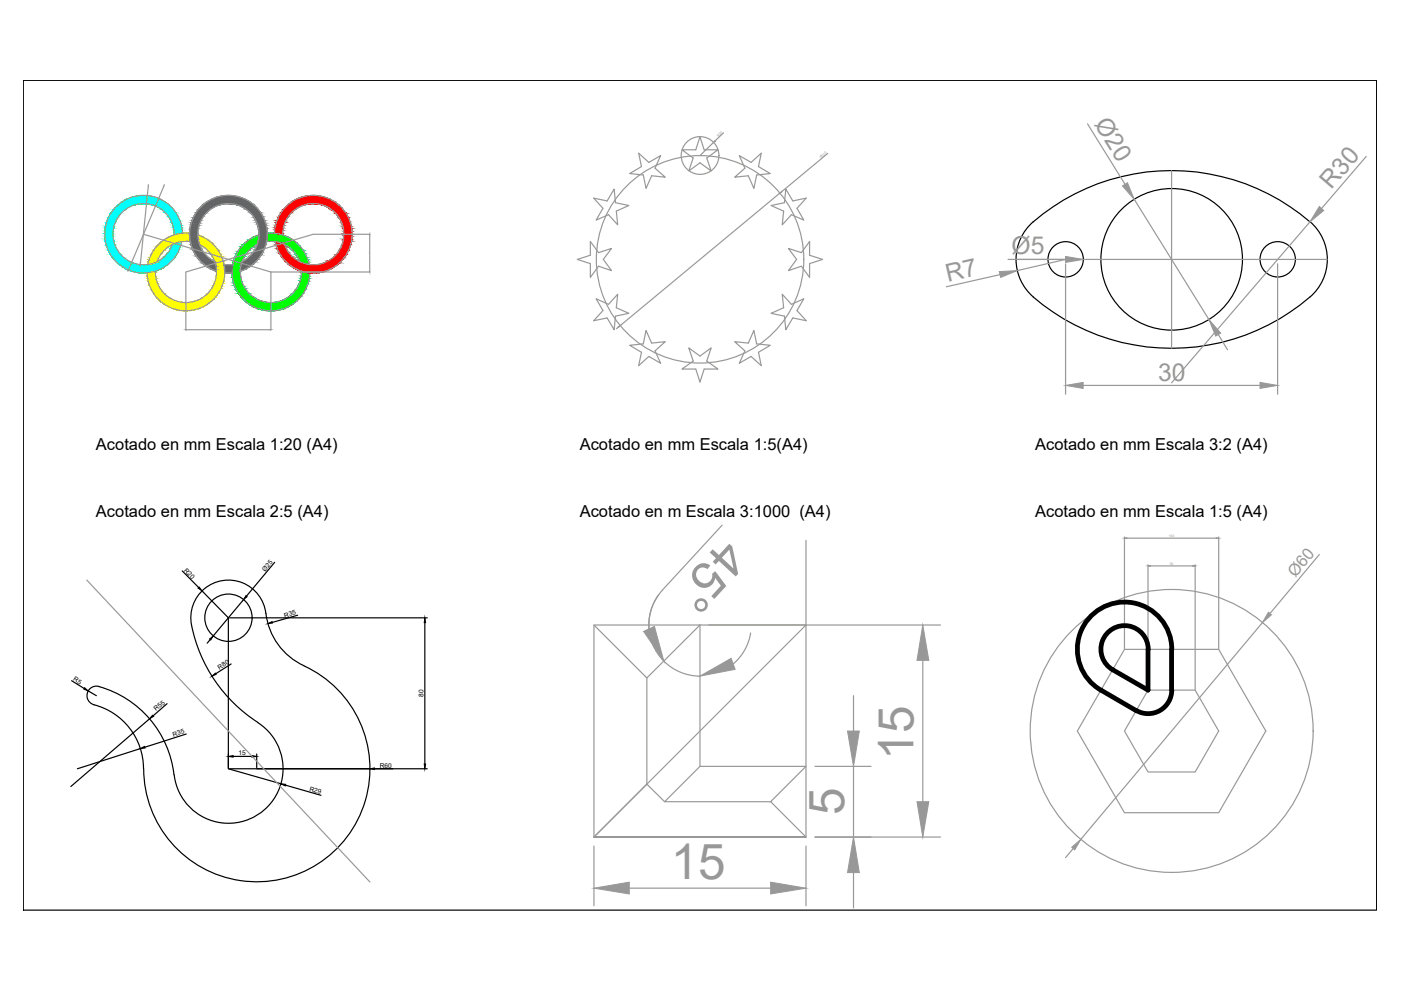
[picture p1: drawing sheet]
<svg xmlns="http://www.w3.org/2000/svg" width="297mm" height="210mm" viewBox="0 0 297 210" stroke-linecap="round" stroke-linejoin="round" font-family="sans-serif">
<defs><g id="words">
<g font-size="10.5" fill="#989898">
<text x="153.4" y="114" transform="rotate(133 153.4 114)">45°</text>
<text x="193.7" y="161.2" transform="rotate(-90 193.7 161.2)">15</text>
<text x="179" y="172.9" transform="rotate(-90 179 172.9)">5</text>
<text x="142.2" y="186.3">15</text>
</g>
<g font-size="5.2" fill="#989898">
<text x="231.9" y="26.3" transform="rotate(58 231.9 26.3)">Ø20</text>
<text x="282.2" y="40.3" transform="rotate(-49 282.2 40.3)">R30</text>
<text x="214.4" y="53.9">Ø5</text>
<text x="200.9" y="59.8" transform="rotate(-13 200.9 59.8)">R7</text>
<text x="245.5" y="80.7">30</text>
</g>
<g font-size="3.5">
<text x="20.3" y="95.3">Acotado en mm Escala 1:20 (A4)</text>
<text x="122.9" y="95.3">Acotado en mm Escala 1:5(A4)</text>
<text x="219.5" y="95.3">Acotado en mm Escala 3:2 (A4)</text>
<text x="20.3" y="109.6">Acotado en mm Escala 2:5 (A4)</text>
<text x="122.9" y="109.6">Acotado en m Escala 3:1000 (A4)</text>
<text x="219.5" y="109.6">Acotado en mm Escala 1:5 (A4)</text>
</g>
<text font-size="3.5" fill="#989898" x="274.6" y="122.5" transform="rotate(-50 274.6 122.5)">Ø60</text>
<g font-size="1.4">
<text x="38.9" y="121" transform="rotate(46 38.9 121)">R20</text>
<text x="56.2" y="121.2" transform="rotate(-50 56.2 121.2)">Ø25</text>
<text x="60.4" y="131" transform="rotate(-15 60.4 131)">R35</text>
<text x="46.6" y="142" transform="rotate(-32 46.6 142)">R80</text>
<text x="15.4" y="144.2" transform="rotate(31 15.4 144.2)">R5</text>
<text x="89.8" y="147.8" transform="rotate(-90 89.8 147.8)">80</text>
<text x="33.1" y="150.8" transform="rotate(-40 33.1 150.8)">R55</text>
<text x="36.8" y="156.2" transform="rotate(-18 36.8 156.2)">R35</text>
<text x="50.6" y="160.1">15</text>
<text x="65.5" y="167.6" transform="rotate(15 65.5 167.6)">R29</text>
<text x="80.5" y="162.7">R60</text>
</g>
<g font-size=".7" fill="#989898">
<text x="152.3" y="29" transform="rotate(-44 152.3 29)">R20</text>
<text x="174" y="33.6" transform="rotate(-40 174 33.6)">Ø220</text>
<text x="247.8" y="113.9">100</text>
<text x="248" y="119.9">50</text>
</g>
</g></defs>
<!-- layer: 0 -->
<g fill="none" stroke="#000" stroke-width=".25">
<path d="M4.9 17h287v176h-287zM219.1 47a45 45 0 0 1 58.6 0M219.1 47a10.5 10.5 0 0 0 0 16 44.8 44.8 0 0 0 59.9-1.3 10.5 10.5 0 0 0-1.2-14.7M58.2 119.2l-5.9 7.2M38.6 121l3.5 3.6M40.6 132.5a32 32 0 0 0 14.1 20.7M42.8 125.3l5.6 5.7v32l11.1 3.2M44.6 135.6l-.7 .8M48.7 131h41.9M51.6 127.1l-6.4 7.7M56.4 130.1a8 8 0 0 0-9.2-7 8 8 0 0 0-6.6 9.4M56.4 130a14 14 0 0 0 8 11.1"/>
<path d="M63.1 130.4l-5.4 1.6M90.1 132v30M15.2 144.3l2.7 1.7M18.7 146.5l1.7 1M21 145.6a22 22 0 0 1 15.9 18.7M21 145.5a2.01 2.01 0 0 0-2.5 1.5 2.01 2.01 0 0 0 1.5 2.4 14 14 0 0 1 10.4 13.6M29.7 158.7l-13.3 4.3M31.7 152.4l-16.7 14.4M35.4 149.2l-2.9 2.6M39.5 155.6l-8.8 2.8M49 140.8l-3.3 2M54.4 159.9v2.8"/>
<path d="M54.7 153.2a11.6 11.6 0 0 1-.1 19.6 11.6 11.6 0 0 1-17.7-8.5M64.5 141.2a24 24 0 0 1 2.9 42 24 24 0 0 1-36.9-20.2M48.7 163h41.9M49.4 160.4h4M60.5 166.5l7.6 2.1"/>
<circle cx="225.9" cy="55" r="3.7"/>
<circle cx="248.4" cy="55" r="15"/>
<circle cx="270.9" cy="55" r="3.7"/>
<circle cx="48.4" cy="131" r="5"/>
</g>
<!-- layer: cotas -->
<g fill="none" stroke="#989898" stroke-width=".25">
<path d="M31.5 39.2l-.4 3.9M34.9 39.2l-1.2 2.8M135.4 32.5l2.2 1.9 2.5-1.4-1.2 2.7 2.1 1.9-2.8-.3-1.2 2.6-.6-2.8-2.9-.3 2.5-1.5zM144.6 31.8h2.9l.9-2.8 .9 2.8h2.9l-2.4 1.7 1 2.8-2.4-1.8-2.4 1.8 1-2.8zM151.3 30.2l-2.9 2.8M153.4 28.2l-1.8 1.7M156.7 33l2.5 1.4 2.2-1.9-.6 2.8 2.5 1.5-2.9 .3-.6 2.8-1.1-2.6-2.9 .3 2.1-1.9zM175.5 32.5l-9.8 8.2M230.6 26.3l7.9 12.8M248.4 36.2v37.6M289.7 33.2l-9.5 11M27.2 57.4l-.1 .1"/>
<path d="M29.7 56.3v.1M30.4 49.7l27 8h21M31.1 43.2l-1.4 12.9M33.6 42.1l-6.4 15.2M36.9 49.8a6.5 6.5 0 0 0-9-6.1 6.5 6.5 0 0 0-1.9 10.7 6.5 6.5 0 0 0 10.6-2.6M38.7 49.4a8.2 8.2 0 0 0-12-7.1 8.2 8.2 0 0 0-1.2 13.9 8.2 8.2 0 0 0 13-5M39.4 57.7v12.3M40.2 49.5a8.2 8.2 0 0 0-8.9 6.6M40.3 51.2a6.5 6.5 0 0 0-7 4.3M41.9 49.8a8.2 8.2 0 0 1 2.5 14.4 8.2 8.2 0 0 1-13.2-6.3M42.3 51.8a6.5 6.5 0 0 1 .5 11.4 6.5 6.5 0 0 1-9.9-5.7M45.6 55.5a6.5 6.5 0 0 1-2.2-9.9 6.5 6.5 0 0 1 10.1 0 6.5 6.5 0 0 1-2.2 9.9"/>
<path d="M45.9 57.5a8.2 8.2 0 0 1-4.1-12.7 8.2 8.2 0 0 1 13.3 0 8.2 8.2 0 0 1-4.2 12.7M47.5 56.1h1.8M47.7 57.8h1.5M54.6 51.8a6.5 6.5 0 0 0-.5 11.4 6.5 6.5 0 0 0 9.9-5.7M55 49.8a8.2 8.2 0 0 0-2.5 14.4 8.2 8.2 0 0 0 13.2-6.3M56.6 51.2a6.5 6.5 0 0 1 7 4.3M56.7 49.5a8.2 8.2 0 0 1 8.8 6.6M57.4 57.7v12.3M58.2 49.4a8.2 8.2 0 0 1 12-7.1 8.2 8.2 0 0 1 1.2 13.9 8.2 8.2 0 0 1-13.1-5M59.9 49.8a6.5 6.5 0 0 1 9-6.1 6.5 6.5 0 0 1 2 10.7 6.5 6.5 0 0 1-10.6-2.6M66.4 49.7l-27 8M66.4 49.7h12"/>
<path d="M78.4 49.8v7.7M125.2 51.2l1.7 2.4 2.8-.9-1.8 2.3 1.8 2.4-2.8-1-1.7 2.4v-2.9l-2.8-.9 2.8-.9zM125.9 42l2.8 .6 1.5-2.5 .3 2.9 2.8 .6-2.6 1.2 .3 2.9-2-2.2-2.6 1.2 1.4-2.5zM165.3 41l-33.8 28.1M166.6 40.1l1.5 2.5 2.8-.6-1.9 2.2 1.4 2.5-2.6-1.2-2 2.2 .3-2.9-2.6-1.2 2.8-.6zM167.2 52.7l2.7 .9 1.7-2.4v2.9l2.8 .9-2.8 .9v2.9l-1.7-2.4-2.7 1 1.7-2.4zM212 58.2l-11.4 2.6M213.7 55h67.7M225.9 55l-10.2 2.4M225.9 55.9v27.7M240.5 42.3l15.8 25.4M270.9 55.9v27.7"/>
<path d="M277.7 47l-29.3 34.2M39.5 69.9h17.8M126.4 63.3l2.6 1.2 2-2.1-.3 2.8 2.6 1.2-2.8 .6-.3 2.9-1.5-2.5-2.8 .6 1.9-2.2zM131.1 69.4l-.4 .3M133.5 73.2l2.9-.3 .6-2.8 1.2 2.6 2.8-.3-2.1 2 1.2 2.6-2.5-1.4-2.2 1.9 .6-2.8zM146 73.8l2.4 1.7 2.4-1.7-1 2.8 2.4 1.6h-2.9l-.9 2.8-.9-2.8h-2.9l2.4-1.6zM155.8 72.4l2.9 .3 1.1-2.6 .6 2.8 2.9 .3-2.5 1.5 .6 2.8-2.2-1.9-2.5 1.4 1.2-2.6zM165.8 62.4l2 2.1 2.6-1.2-1.4 2.5 1.9 2.2-2.8-.6-1.5 2.5-.3-2.9-2.8-.6 2.6-1.2zM258.3 70.9l2 3.2M229.6 81.7h37.6M153.1 111.4l-12.7 13.8a10.9 10.9 0 0 0-1.9 11.7 10.9 10.9 0 0 0 9.9 6.5M170.9 114.6v62.9l-7.5-7.5 7.5-7.5h-22.5v-30"/>
<path d="M238.4 113.8v23.8M238.9 114.1h19M243.4 119.7v26.5M243.9 120h9M253.4 119.7v26.5M258.4 113.8v23.8M279.7 117.6l-10.4 12.5M18.4 123l60 64M125.9 132.5l11.2 11.2 11.3-11.2M139.6 126.1a10.9 10.9 0 0 0-2 7.3M148.4 132.5h-22.5v45M148.4 132.5h22.5l-45 45"/>
<path d="M150.3 132.5h49.1M159.2 134.2a10.9 10.9 0 0 1-3.7 6.6M238.4 137.7h20l10 17.3-10 17.3h-20l-10-17.3zM267.7 132l-38.6 46M137.1 143.7v22.6M181 147.5v7.5M195.7 140v30M243.4 146.3h10l5 8.7-5 8.7h-10l-5-8.7zM125.9 177.5h45h-45M125.9 179.4v12.6M140.9 170l-3.8-3.7-11.2 11.2M148.4 162.5l-7.5 7.5h22.5"/>
<path d="M170.9 179.4v12.6M172.8 177.5h26.6M172.8 162.5h11.9M181 162.5v15M227.5 179.9l-1.6 1.9M133.4 188.3h30M181 185v7.5"/>
<circle cx="148.4" cy="33" r="4"/>
<circle cx="148.4" cy="55" r="22"/>
<circle cx="248.4" cy="155" r="30"/>
</g>
<g fill="#989898" stroke="#989898" stroke-width=".21">
<path d="M151.6 29.8l.1 .1-.4 .3z"/>
<path d="M131 69.3l.5-.2-.4 .3z"/>
<path d="M165.7 40.6l.1 .1-.5 .3z"/>
<path d="M225.9 54.4l3.7 .6-3.7 .6z"/>
<path d="M256.3 67.7l2.5 2.9-1 .7z"/>
<path d="M238 39.4l1-.7 1.5 3.6z"/>
<path d="M211.9 57.6l3.8-.2-3.5 1.4z"/>
<path d="M279.7 43.8l1 .8-3 2.4z"/>
<path d="M267.2 81.1l3.7 .6-3.7 .7z"/>
<path d="M225.9 81.7l3.7-.6v1.3z"/>
<path d="M27.1 57.4l.1-.1z"/>
<path d="M33.6 42v.1z"/>
<path d="M29.7 56.1l.1 .2z"/>
<path d="M31.1 43.1v.1z"/>
<path d="M78.4 49.7l-.1 .1z"/>
<path d="M78.3 57.5l.1 .2z"/>
<path d="M39.4 69.9h.1z"/>
<path d="M57.3 69.9h.1z"/>
<path d="M227.2 179.6l1.9-1.6-1.2 2.2z"/>
<path d="M268.9 129.8l.7 .6-1.9 1.6z"/>
<path d="M243.4 120l.5-.1v.2z"/>
<path d="M252.9 119.9l.5 .1-.5 .1z"/>
<path d="M238.4 114.1l.5-.1v.2z"/>
<path d="M257.9 114l.5 .1-.5 .1z"/>
<path d="M181 177.5l1.2 7.5h-2.5z"/>
<path d="M179.7 155h2.5l-1.2 7.5z"/>
<path d="M195.7 132.5l1.2 7.5h-2.5z"/>
<path d="M194.4 170h2.5l-1.2 7.5z"/>
<path d="M125.9 188.3l7.5-1.3v2.5z"/>
<path d="M163.4 187l7.5 1.3-7.5 1.2z"/>
<path d="M136.5 133.9l2.3-1.1 1.9 7.4z"/>
<path d="M148.4 143.4l6.6-3.8 .9 2.3z"/>
</g>
<g fill="#0f0" stroke="#0f0" stroke-width=".21">
<path d="M56.7 49.5h1.3z"/>
<path d="M56.5 51.2h1z"/>
<path d="M63.5 55.5h1.8l.2 .4z"/>
<path d="M63.9 57.5l.4 .1z"/>
<path d="M56.2 65.8h2.4z"/>
<path d="M63.4 52.1h.2z"/>
<path d="M61.2 52.5h.2z"/>
<path d="M49.4 55.5v.2z"/>
<path d="M64.7 56h.2z"/>
<path d="M50.9 57h.1v.1z"/>
<path d="M64.5 57.7h.1z"/>
<path d="M50.9 58.4h.1z"/>
<path d="M49.3 59.8h.2z"/>
<path d="M55.8 63.9l.1 .1-.1 .1z"/>
<path d="M60 63.6h.1l-.1 .1z"/>
<path d="M60.3 51.9h.1z"/>
<path d="M62.1 64.4h.1l-.1 .1z"/>
<path d="M56.7 49.5h2.2zM56.7 49.5h2.2z"/>
<path d="M56.7 49.5l3.2 .3-1-.3zM56.7 49.5l3.2 .3h-3.2z"/>
<path d="M56.7 49.8l4.2 .4-1-.4zM56.7 49.8l4.2 .4h-4.3z"/>
<path d="M54.9 49.8l-.1 .4zM53.8 50.2l1.1-.4-.1 .4z"/>
<path d="M56.6 50.2l4.6 .1-.3-.1zM56.6 50.2l4.6 .1h-4.6z"/>
<path d="M56.6 50.3l5.3 .5-.7-.5zM56.6 50.3l5.3 .5h-5.3z"/>
<path d="M53.8 50.2l1 .6v-.6zM52.8 50.8l1-.6 1 .6z"/>
<path d="M52.8 50.8l2 .1zM52.8 50.8l2 .1z"/>
<path d="M56.6 50.8l5.9 .4-.6-.4zM56.6 50.8l5.9 .4h-6z"/>
<path d="M57.5 51.2l5.1 .1zM57.5 51.2l5.1 .1z"/>
<path d="M58.5 51.3l4.3 .1-.2-.1zM58.5 51.3l4.3 .1h-3.7z"/>
<path d="M59.1 51.4l3.8 .1zM59.1 51.4l3.8 .1z"/>
<path d="M52.8 50.9l1.8 .6 .2-.6zM51.9 51.5l.9-.6 1.8 .6z"/>
<path d="M51.9 51.5l2.7 .3v-.3zM51.9 51.5l2.7 .3h-3z"/>
<path d="M59.5 51.5l3.8 .4-.4-.4zM59.5 51.5l3.8 .4h-2.9z"/>
<path d="M60.4 51.9l3.2 .3-.3-.3zM60.4 51.9l3.2 .3h-2.7z"/>
<path d="M51.6 51.8l2.1 .6 .9-.6zM51.6 51.8l2.1 .6h-2.6zM51.1 52.4h2.6zM51.1 52.4h2.6z"/>
<path d="M60.9 52.2l2.8 .2-.1-.2zM60.9 52.2l2.8 .2h-2.5z"/>
<path d="M61.2 52.4l3 .6-.5-.6zM61.2 52.4l3 .6h-2.2z"/>
<path d="M51.1 52.4l1.8 .6 .8-.6zM51.1 52.4l1.8 .6h-2.3z"/>
<path d="M62 53l2.2 .1zM62 53l2.2 .1z"/>
<path d="M50.6 53l2 .3 .3-.3zM50.6 53l2 .3h-2.2z"/>
<path d="M62 53.1l2.7 .7-.5-.7zM62 53.1l2.7 .7h-2.1z"/>
<path d="M50.4 53.3l1.8 .5 .4-.5zM50.4 53.3l1.8 .5h-2z"/>
<path d="M62.6 53.8l2.2 .2-.1-.2zM62.6 53.8l2.2 .2h-2z"/>
<path d="M50.2 53.8l1.6 .5 .4-.5zM50.2 53.8l1.6 .5h-1.9z"/>
<path d="M62.8 54l2.3 .6-.3-.6zM62.8 54l2.3 .6h-2z"/>
<path d="M49.9 54.3l1.7 .4 .2-.4zM49.9 54.3l1.7 .4h-1.9z"/>
<path d="M63.1 54.6l2.1 .4-.1-.4zM63.1 54.6l2.1 .4h-1.9z"/>
<path d="M49.7 54.7l1.6 .7 .3-.7zM49.7 54.7l1.6 .7h-1.8z"/>
<path d="M63.3 55l2 .5-.1-.5zM63.3 55l2 .5h-1.8z"/>
<path d="M49.5 55.4l1.8 .2v-.2zM49.5 55.4l1.8 .2h-1.9z"/>
<path d="M63.5 55.5l1 .4h1zM64.5 55.9h1v.2z"/>
<path d="M49.4 55.6l1.6 1 .3-1zM49.4 55.6l1.6 1h-1.8z"/>
<path d="M49.2 56.6h1.8zM49.2 56.6h1.8z"/>
<path d="M49.2 56.6l1.7 1 .1-1zM49.2 56.6l1.7 1h-1.7z"/>
<path d="M49.2 57.6l1.7 .2v-.2zM49.2 57.6l1.7 .2h-1.7z"/>
<path d="M63.9 57.6l.9 .2zM63.9 57.6l.9 .2h-.9z"/>
<path d="M63.9 57.8l1.7 .1zM63.9 57.8l1.7 .1h-1.7z"/>
<path d="M63.9 57.9l1.7 .7v-.7zM63.9 57.9l1.7 .7h-1.7z"/>
<path d="M49.2 57.8l1.8 .9-.1-.9zM49.2 57.8l1.8 .9h-1.8z"/>
<path d="M49.2 58.7l1.8 .2v-.2zM49.2 58.7l1.8 .2h-1.7z"/>
<path d="M63.9 58.6l1.7 .4v-.4zM63.9 58.6l1.7 .4h-1.9z"/>
<path d="M63.7 59l1.7 .6 .2-.6zM63.7 59l1.7 .6h-1.8z"/>
<path d="M49.3 58.9l1.9 .8-.2-.8zM49.3 58.9l1.9 .8h-1.8z"/>
<path d="M49.4 59.7l2 .3-.2-.3zM49.4 59.7l2 .3h-1.9z"/>
<path d="M63.6 59.6l1.7 .6 .1-.6zM63.6 59.6l1.7 .6h-1.9z"/>
<path d="M63.4 60.2l1.7 .3 .2-.3zM63.4 60.2l1.7 .3h-1.8z"/>
<path d="M49.5 60l2.1 .6-.2-.6zM49.5 60l2.1 .6h-1.9z"/>
<path d="M49.7 60.6l2.2 .5-.3-.5zM49.7 60.6l2.2 .5h-2z"/>
<path d="M63.3 60.5l1.5 .8 .3-.8zM63.3 60.5l1.5 .8h-2z"/>
<path d="M62.8 61.3l2 .1v-.1zM62.8 61.3l2 .1h-2.1z"/>
<path d="M49.9 61.1l2.2 .4-.2-.4zM49.9 61.1l2.2 .4h-2z"/>
<path d="M50.1 61.5l2.6 .7-.6-.7zM50.1 61.5l2.6 .7h-2.2z"/>
<path d="M62.7 61.4l1.6 .8 .5-.8zM62.7 61.4l1.6 .8h-2.2z"/>
<path d="M62.1 62.2h2.2zM62.1 62.2l2.1 .1h-2.2z"/>
<path d="M50.5 62.2l2.3 .1-.1-.1zM50.5 62.2l2.3 .1h-2.2z"/>
<path d="M62 62.3l1.8 .6 .4-.6zM61.3 62.9l.7-.6 1.8 .6z"/>
<path d="M50.6 62.3l3 .7-.8-.7zM50.6 62.3l3 .7h-2.5z"/>
<path d="M51.1 63l2.7 .1-.2-.1zM51.1 63l2.7 .1h-2.6z"/>
<path d="M61.3 62.9l2.2 .3 .3-.3zM60.8 63.2l.5-.3 2.2 .3z"/>
<path d="M60.8 63.2l2.5 .2 .2-.2zM60.4 63.4l.4-.2 2.5 .2z"/>
<path d="M51.2 63.1l3.3 .4-.7-.4zM51.2 63.1l3.3 .4h-2.9z"/>
<path d="M60.4 63.4l2.5 .5 .4-.5zM59.5 63.9l.9-.5 2.5 .5z"/>
<path d="M51.6 63.5l3.8 .4-.9-.4zM51.6 63.5l3.8 .4h-3.4z"/>
<path d="M52 63.9h3.6zM52 63.9h3.6z"/>
<path d="M59.5 63.9l3.2 .1 .2-.1zM58.8 64l.7-.1 3.2 .1z"/>
<path d="M58.8 64h3.9zM58.5 64.1h4.1z"/>
<path d="M52 63.9l4.5 .2-.9-.2zM52 63.9l4.5 .2h-4.2z"/>
<path d="M58.5 64.1l4 .1 .1-.1zM57.5 64.2l1-.1 4 .1z"/>
<path d="M52.3 64.1l5.2 .1zM52.3 64.1l5.2 .1z"/>
<path d="M52.4 64.2l9.5 .4 .6-.4zM52.4 64.2l9.5 .4h-9z"/>
<path d="M52.9 64.6h9zM52.9 64.6l8.9 .1z"/>
<path d="M53.1 64.7l7.8 .5 .9-.5zM53.1 64.7l7.8 .5h-6.9z"/>
<path d="M54 65.2h6.9zM54 65.2h6.7z"/>
<path d="M54.1 65.2l5.7 .4 .9-.4zM54.1 65.2l5.7 .4h-4.7z"/>
<path d="M55.1 65.6h4.7zM55.1 65.6h4.5z"/>
<path d="M55.2 65.6l3.4 .2 1-.2zM55.2 65.6l3.4 .2h-2.4z"/>
<path d="M56.2 65.8h2.3zM56.5 65.8h2z"/>
<circle cx="59.2" cy="51.4" r=".07"/>
<circle cx="63.4" cy="60.2" r=".07"/>
<circle cx="65.3" cy="60.2" r=".07"/>
<circle cx="50.2" cy="61.6" r=".07"/>
<circle cx="61.7" cy="62.6" r=".07"/>
<circle cx="51.6" cy="54.7" r=".07"/>
<circle cx="53.4" cy="52.5" r=".07"/>
<circle cx="54.8" cy="65.5" r=".07"/>
<circle cx="59" cy="64" r=".07"/>
<circle cx="60" cy="65.5" r=".07"/>
<circle cx="65.3" cy="56.1" r=".07"/>
</g>
<g fill="none" stroke="#0f0" stroke-width=".25">
<path d="M49.2 57h.2M49.2 57.1v.3h.2M49.2 57.5v.2h.2M49.2 57.8v.3h.2M49.2 58.1v.3h.2M49.2 56.7h.2M49.2 58.8h.2M49.3 56.3h.1M49.3 59.1h.1M49.3 56h.1M49.3 59.5h.1M49.6 55.2l.2 .1"/>
<path d="M49.6 55.3v.3h.2M49.6 55.7v.3h.2M49.6 56.1v.2h.2M49.6 56.4v.3h.2M49.6 56.7v.3h.2M49.6 57.1v.3h.2M49.6 57.5v.2h.2M49.6 57.8v.3h.2M49.6 58.1v.3h.2M49.6 58.5v.3h.2M49.6 58.9v.2h.2M49.6 59.2v.3h.2"/>
<path d="M49.6 59.5v.3h.2M49.6 59.9v.3h.2M49.6 54.9h.2M49.8 54.6h.1M49.9 54.3v.3h.3M49.9 54.7v.2h.3M49.9 55v.3h.3M49.9 55.3v.3h.3M49.9 55.7v.3h.3M49.9 56.1v.2h.3M49.9 56.4v.3h.3M49.9 56.7v.3h.3"/>
<path d="M49.9 57.1v.3h.3M49.9 57.5v.2h.3M49.9 57.8v.3h.3M49.9 58.1v.3h.3M49.9 58.5v.3h.3M49.9 58.9v.2h.3M49.9 59.2v.3h.3M49.9 59.5v.3h.3M49.9 59.9v.3h.3M49.9 54.2h.3M50.1 53.9h.1M50.2 53.6v.3h.3"/>
<path d="M50.2 53.9v.3h.3M50.2 54.3v.3h.3M50.2 54.7v.2h.3M50.2 55v.3h.3M50.2 55.3v.3h.3M50.2 55.7v.3h.3M50.2 56.1v.2h.3M50.2 56.4v.3h.3M50.2 56.7v.3h.3M50.2 57.1v.3h.3M50.2 57.5v.2h.3M50.2 57.8v.3h.3"/>
<path d="M50.2 58.1v.3h.3M50.2 58.5v.3h.3M50.2 58.9v.2h.3M50.2 59.2v.3h.3M50.2 59.5v.3h.3M50.2 59.9v.3h.3M50.3 53.5h.2M50.6 53v.2h.2M50.6 53.3v.2h.2M50.6 53.6v.3h.2M50.6 53.9v.3h.2M50.6 54.3v.3h.2"/>
<path d="M50.6 54.7v.2h.2M50.6 55v.3h.2M50.6 55.3v.3h.2M50.6 55.7v.3h.2M50.6 56.1v.2h.2M50.6 56.4v.3h.2M50.6 56.7v.3h.2M50.6 57.1v.3h.2M50.6 57.5v.2h.2M50.6 57.8v.3h.2M50.6 58.1v.3h.2M50.6 58.5v.3h.2"/>
<path d="M50.6 58.9v.2h.2M50.6 59.2v.3h.2M50.6 59.5v.3h.2M50.6 59.9v.3h.2M50.7 52.8h.1M51 52.5v.3h.2M51 52.9v.3h.2M51 53.3v.2h.2M51 53.6v.3h.2M51 53.9v.3h.2M51 54.3v.3h.2M51 54.7v.2h.2"/>
<path d="M51 55v.3h.2M51 55.3v.3h.2M51 55.7v.3h.1M51 56.1v.2M51 56.4v.3M51 58.5v.3M51 58.9v.2h.1M51 59.2v.3h.2M51 59.5v.3h.2M51 59.9v.3h.2M51 56.7v.3M51 58.3v.1"/>
<path d="M51 52.5h.2M51.3 52.1h.2M51.3 52.2v.3h.2M51.3 52.5v.3h.2M51.3 52.9v.3h.2M51.3 53.3v.2h.2M51.3 53.6v.3h.2M51.3 53.9v.3h.2M51.3 54.3v.3h.2M51.3 54.7v.2h.2M51.3 55l.1 .3M51.3 59.9v.3h.1"/>
<path d="M51.3 55.3v.2M51.6 51.8h.3M51.6 51.9v.2h.3M51.6 52.2v.3h.3M51.6 52.5v.3h.3M51.6 52.9v.3h.3M51.6 53.3v.2h.3M51.6 53.6v.3h.3M51.6 53.9v.3h.3M51.6 54.3l.1 .3M52 51.5v.3h.2M52 51.9v.2h.2"/>
<path d="M52 52.2v.3h.2M52 52.5v.3h.2M52 52.9v.3h.2M52 53.3v.2h.2M52 53.6v.3h.1M52 53.9v.2M52 51.4h.2M52.4 51.2v.2h.2M52.4 51.5v.3h.2M52.4 51.9v.2h.2M52.4 52.2v.3h.2M52.4 52.5v.3h.2"/>
<path d="M52.4 52.9v.3h.2M52.4 53.5h.1M52.4 53.3v.2M52.4 51.1h.2M52.7 50.9v.2h.2M52.7 51.2v.2h.2M52.7 51.5v.3h.2M52.7 51.9v.2h.2M52.7 52.2v.3h.2M52.7 52.5v.3h.2M52.7 52.9v.3M53 50.7h.3"/>
<path d="M53 50.8v.3h.3M53 51.2v.2h.3M53 51.5v.3h.3M53 51.9v.2h.3M53 52.2v.3h.3M53 52.5l.1 .3M53.4 50.5v.2h.2M53.4 50.8v.3h.2M53.4 51.2v.2h.2M53.4 51.5v.3h.2M53.4 51.9v.2h.2M53.4 52.2v.3h.1"/>
<path d="M53.6 50.4h.1M53.7 50.3l.3 .1M53.7 50.5v.2h.3M53.7 50.8v.3h.3M53.7 51.2v.2h.3M53.7 51.5v.3h.3M53.7 51.9v.2h.3M53.7 52.2v.1M54.1 50.1v.3h.2M54.1 50.5v.2h.2M54.1 50.8v.3h.2M54.1 51.2v.2h.2"/>
<path d="M54.1 51.5v.3h.2M54.1 51.9v.2M54.3 50h.1M54.4 50h.3M54.4 50.1v.3h.3M54.4 50.5v.2h.3M54.4 50.8v.3h.3M54.4 51.2v.2h.3M54.4 51.5v.3h.2M54.4 50h.1M54.4 51.9h.1M54.8 49.8l.1 .2"/>
<path d="M54.8 50.1v.3h.1M54.8 50.5v.2M54.8 50.8v.1M56.5 51.1h.3M56.5 51.2h.1M56.6 50.7h.2M56.6 50.4h.2M56.7 49.7h.1M56.7 50h.1M56.9 49.5v.2h.2M56.9 49.8v.2h.2M56.9 50.1v.3h.2"/>
<path d="M56.9 50.5v.2h.2M56.9 50.8v.3h.2M56.9 51.2h.1M57.2 49.4v.3h.3M57.2 49.8v.2h.3M57.2 50.1v.3h.3M57.2 50.5v.2h.3M57.2 50.8v.3h.3M57.2 51.2h.1M57.6 49.4v.3h.2M57.6 49.8v.2h.2M57.6 50.1v.3h.2"/>
<path d="M57.6 50.5v.2h.2M57.6 50.8v.3h.2M57.6 51.2h.1M57.9 49.5v.2h.3M57.9 49.8v.2h.3M57.9 50.1v.3h.3M57.9 50.5v.2h.3M57.9 50.8v.3h.3M57.9 51.2h.1M58.3 49.5v.2h.2M58.3 49.8v.2h.2M58.3 50.1v.3h.2"/>
<path d="M58.3 50.5v.2h.2M58.3 50.8v.3h.2M58.3 51.2h.1M58.6 49.5v.2h.3M58.6 49.8v.2h.3M58.6 50.1v.3h.3M58.6 50.5v.2h.3M58.6 50.8v.3h.3M58.6 51.2v.1M59 49.6l.2 .1M59 49.8v.2h.2M59 50.1v.3h.2"/>
<path d="M59 50.5v.2h.2M59 50.8v.3h.2M59 51.2v.2M59.3 49.6l.2 .1M59.3 49.8v.2h.3M59.3 50.1v.3h.3M59.3 50.5v.2h.3M59.3 50.8v.3h.3M59.3 51.2v.2h.3M59.7 49.8v.2h.2M59.7 50.1v.3h.2M59.7 50.5v.2h.2"/>
<path d="M59.7 50.8v.3h.2M59.7 51.2v.2h.2M59.7 51.5v.1M60 49.8v.2h.3M60 50.1v.3h.3M60 50.5v.2h.3M60 50.8v.3h.3M60 51.2v.2h.3M60 51.5v.2M60.1 51.8h.2M60.4 50h.1M60.4 50.1v.3h.2"/>
<path d="M60.4 50.5v.2h.2M60.4 50.8v.3h.2M60.4 51.2v.2h.2M60.4 51.5v.3h.2M60.7 50.1v.3h.3M60.7 50.5v.2h.3M60.7 50.8v.3h.3M60.7 51.2v.2h.3M60.7 51.5v.3h.3M60.7 51.9v.2M60.8 52.1h.2M61.1 50.3v.1h.2"/>
<path d="M61.1 50.5v.2h.2M61.1 50.8v.3h.2M61.1 51.2v.2h.2M61.1 51.5v.3h.2M61.1 51.9v.2h.2M61.1 52.2v.1M61.4 50.5v.2h.3M61.4 50.8v.3h.3M61.4 51.2v.2h.3M61.4 51.5v.3h.3M61.4 51.9v.2h.3M61.4 52.2v.3h.3"/>
<path d="M61.8 50.7h.1M61.8 50.8v.3h.2M61.8 51.2v.2h.2M61.8 51.5v.3h.2M61.8 51.9v.2h.2M61.8 52.2v.3h.2M61.8 52.5v.3h.2M62.1 50.9v.2h.3M62.1 51.2v.2h.3M62.1 51.5v.3h.3M62.1 51.9v.2h.3M62.1 52.2v.3h.3"/>
<path d="M62.1 52.5v.3h.3M62.1 52.9v.3h.3M62.5 51.2v.2h.2M62.5 51.5v.3h.2M62.5 51.9v.2h.2M62.5 52.2v.3h.2M62.5 52.5v.3h.2M62.5 52.9v.3h.2M62.5 53.3v.2h.2M62.7 53.9h.1M62.8 51.5v.3h.3M62.8 51.9v.2h.3"/>
<path d="M62.8 52.2v.3h.3M62.8 52.5v.3h.3M62.8 52.9v.3h.3M62.8 53.3v.2h.3M62.8 53.6v.3h.3M62.8 53.9v.2M62.9 54.2h.2M63.1 51.7l.1 .1M63.1 51.9v.2h.3M63.1 52.2v.3h.3M63.1 52.5v.3h.3M63.1 52.9v.3h.3"/>
<path d="M63.1 53.3v.2h.3M63.1 53.6v.3h.3M63.1 53.9v.3h.3M63.1 54.3v.3h.3M63.3 54.9h.1M63.5 52.2v.3h.3M63.5 52.5v.3h.3M63.5 52.9v.3h.3M63.5 53.3v.2h.3M63.5 53.6v.3h.3M63.5 53.9v.3h.3M63.5 54.3v.3h.3"/>
<path d="M63.5 54.7v.2h.3M63.5 55v.3h.3M63.5 59.9v.3h.3M63.5 55.3v.1M63.6 59.8h.2M63.7 59.5h.1M63.7 59.1h.1M63.9 52.5v.3h.2M63.9 52.9v.3h.2M63.9 53.3v.2h.2M63.9 53.6v.3h.2M63.9 53.9v.3h.2"/>
<path d="M63.9 54.3v.3h.2M63.9 54.7v.2h.2M63.9 55v.3h.2M63.9 55.3v.3h.2M63.9 58.4h.2M63.9 58.5v.3h.2M63.9 58.9v.2h.2M63.9 59.2v.3h.2M63.9 59.5v.3h.2M63.9 59.9v.3h.2M63.9 57.7h.2M63.9 58.1h.2"/>
<path d="M64.2 53l.1 .2M64.2 53.3v.2h.3M64.2 53.6v.3h.3M64.2 53.9v.3h.3M64.2 54.3v.3h.3M64.2 54.7v.2h.3M64.2 55v.3h.3M64.2 55.3v.3h.3M64.2 57.6l.3 .1M64.2 57.8v.3h.3M64.2 58.1v.3h.3M64.2 58.5v.3h.3"/>
<path d="M64.2 58.9v.2h.3M64.2 59.2v.3h.3M64.2 59.5v.3h.3M64.2 59.9v.3h.3M64.2 55.7v.1M64.5 53.6v.3h.3M64.5 53.9v.3h.3M64.5 54.3v.3h.3M64.5 54.7v.2h.3M64.5 55v.3h.3M64.5 55.3v.3h.3M64.5 57.8v.3h.3"/>
<path d="M64.5 58.1v.3h.3M64.5 58.5v.3h.3M64.5 58.9v.2h.3M64.5 59.2v.3h.3M64.5 59.5v.3h.3M64.5 59.9v.3h.3M64.5 55.7v.2M64.9 54.3v.3h.2M64.9 54.7v.2h.3M64.9 55v.3h.3M64.9 55.3v.3h.3M64.9 55.7v.3h.3"/>
<path d="M64.9 57.8v.3h.3M64.9 58.1v.3h.3M64.9 58.5v.3h.3M64.9 58.9v.2h.3M64.9 59.2v.3h.3M64.9 59.5v.3h.3M64.9 59.9v.3h.3M65.3 55.1v.2M65.3 55.3v.3h.1M65.3 55.7v.3h.2M65.3 57.8v.3h.2M65.3 58.1v.3h.2"/>
<path d="M65.3 58.5v.3h.2M65.3 58.9v.2h.2M65.3 59.2v.3h.2M65.3 59.5v.3h.1M65.3 59.9v.3M65.6 58.1h.1M65.6 58.4h.1M65.6 57.9v.2M65.6 58.1v.3M65.6 58.5v.1M49.7 60.5h.1M49.9 60.3v.2h.3"/>
<path d="M49.9 60.6v.2h.3M49.9 60.9v.2M49.9 61.2h.3M50.2 60.3v.2h.3M50.2 60.6v.2h.3M50.2 60.9v.3h.3M50.2 61.3v.3h.3M50.2 61.7h.1M50.3 61.9h.2M50.6 60.3v.2h.2M50.6 60.6v.2h.2M50.6 60.9v.3h.2"/>
<path d="M50.6 61.3v.3h.2M50.6 61.7v.2h.2M50.6 62v.2h.2M50.8 62.6h.1M51 60.3v.2h.2M51 60.6v.2h.2M51 60.9v.3h.2M51 61.3v.3h.2M51 61.7v.2h.2M51 62v.2h.2M51 62.3v.3h.2M51 62.7v.1"/>
<path d="M51.1 63h.1M51.3 60.3v.2h.2M51.3 60.6v.2h.2M51.3 60.9v.3h.2M51.3 61.3v.3h.2M51.3 61.7v.2h.2M51.3 62v.2h.2M51.3 62.3v.3h.2M51.3 62.7v.3h.2M51.3 63v.2M51.4 63.3h.1M51.6 60.7l.2 .1"/>
<path d="M51.6 60.9v.3h.3M51.6 61.3v.3h.3M51.6 61.7v.2h.3M51.6 62v.2h.3M51.6 62.3v.3h.3M51.6 62.7v.3h.3M51.6 63v.3h.3M51.6 63.4v.2M51.7 63.6h.2M52 61.3v.3h.2M52 61.7v.2h.2M52 62v.2h.2"/>
<path d="M52 62.3v.3h.2M52 62.7v.3h.2M52 63v.3h.2M52 63.4v.2h.2M52 63.7v.2M52.1 64h.1M52.4 61.7l.1 .2M52.4 62v.2h.2M52.4 62.3v.3h.2M52.4 62.7v.3h.2M52.4 63v.3h.2M52.4 63.4v.2h.2"/>
<path d="M52.4 63.7v.3h.2M52.4 64.1v.1M52.6 64.4h.1M52.7 62.1l.1 .1M52.7 62.3v.3h.2M52.7 62.7v.3h.2M52.7 63v.3h.2M52.7 63.4v.2h.2M52.7 63.7v.3h.2M52.7 64.1v.3h.2M53 62.5l.2 .1M53 62.7v.3h.3"/>
<path d="M53 63v.3h.3M53 63.4v.2h.3M53 63.7v.3h.3M53 64.1v.3h.3M53 64.4v.3M53.1 64.7h.2M53.4 62.8v.2h.2M53.4 63v.3h.2M53.4 63.4v.2h.2M53.4 63.7v.3h.2M53.4 64.1v.3h.2M53.4 64.4v.3h.2"/>
<path d="M53.4 64.8v.1M53.7 63v.3h.3M53.7 63.4v.2h.3M53.7 63.7v.3h.3M53.7 64.1v.3h.3M53.7 64.4v.3h.3M53.7 64.8v.2h.3M54.1 63.3h.1M54.1 63.4v.2h.2M54.1 63.7v.3h.2M54.1 64.1v.3h.2M54.1 64.4v.3h.2"/>
<path d="M54.1 64.8v.2h.2M54.1 65.1v.1M54.4 63.4v.2h.3M54.4 63.7v.3h.3M54.4 64.1v.3h.3M54.4 64.4v.3h.3M54.4 64.8v.2h.3M54.4 65.1v.3M54.5 65.4h.2M54.8 63.6h.1M54.8 63.7v.3h.2M54.8 64.1v.3h.2"/>
<path d="M54.8 64.4v.3h.2M54.8 64.8v.2h.2M54.8 65.1v.3h.2M55.1 63.8v.2h.3M55.1 64.1v.3h.3M55.1 64.4v.3h.3M55.1 64.8v.2h.3M55.1 65.1v.3h.3M55.1 65.5v.1M55.5 63.9l.2 .1M55.5 64.1v.3h.2M55.5 64.4v.3h.2"/>
<path d="M55.5 64.8v.2h.2M55.5 65.1v.3h.2M55.5 65.5v.2M55.7 65.8h.1M55.8 64h.1M55.8 64.1v.3h.3M55.8 64.4v.3h.3M55.8 64.8v.2h.3M55.8 65.1v.3h.3M55.8 65.5v.3h.3M56.2 64.1v.3h.2M56.2 64.4v.3h.2"/>
<path d="M56.2 64.8v.2h.2M56.2 65.1v.3h.2M56.2 65.5v.3h.2M56.5 64.1v.3h.3M56.5 64.4v.3h.3M56.5 64.8v.2h.3M56.5 65.1v.3h.3M56.5 65.5v.3h.3M56.5 65.8v.1M56.9 64.1v.3h.2M56.9 64.4v.3h.2M56.9 64.8v.2h.2"/>
<path d="M56.9 65.1v.3h.2M56.9 65.5v.3h.2M56.9 65.8v.1M57.2 64.1v.3h.3M57.2 64.4v.3h.3M57.2 64.8v.2h.3M57.2 65.1v.3h.3M57.2 65.5v.3h.3M57.2 65.8v.1M57.6 64.1v.3h.2M57.6 64.4v.3h.2M57.6 64.8v.2h.2"/>
<path d="M57.6 65.1v.3h.2M57.6 65.5v.3h.2M57.6 65.8v.1M57.9 64.1v.3h.3M57.9 64.4v.3h.3M57.9 64.8v.2h.3M57.9 65.1v.3h.3M57.9 65.5v.3h.3M57.9 65.8v.1M58.3 64.1v.3h.2M58.3 64.4v.3h.2M58.3 64.8v.2h.2"/>
<path d="M58.3 65.1v.3h.2M58.3 65.5v.3h.2M58.3 65.8v.1M58.6 64.1v.3h.3M58.6 64.4v.3h.3M58.6 64.8v.2h.3M58.6 65.1v.3h.3M58.6 65.5v.3h.3M59 64h.2M59 64.1v.3h.2M59 64.4v.3h.2M59 64.8v.2h.2"/>
<path d="M59 65.1v.3h.2M59 65.5v.3h.1M59.3 63.9l.3 .1M59.3 64.1v.3h.3M59.3 64.4v.3h.3M59.3 64.8v.2h.3M59.3 65.1v.3h.3M59.3 65.5v.2M59.7 63.8v.2h.2M59.7 64.1v.3h.2M59.7 64.4v.3h.2M59.7 64.8v.2h.2"/>
<path d="M59.7 65.1v.3h.2M59.7 65.5v.1M60 63.6h.3M60 63.7v.3h.3M60 64.1v.3h.3M60 64.4v.3h.3M60 64.8v.2h.3M60 65.1v.3h.3M60.4 63.5v.1h.2M60.4 63.7v.3h.2M60.4 64.1v.3h.2M60.4 64.4v.3h.2"/>
<path d="M60.4 64.8v.2h.2M60.4 65.1v.3M60.7 63.3h.3M60.7 63.4v.2h.3M60.7 63.7v.3h.3M60.7 64.1v.3h.3M60.7 64.4v.3h.3M60.7 64.8v.2h.3M60.7 65.1v.1M61.1 63v.3h.2M61.1 63.4v.2h.2M61.1 63.7v.3h.2"/>
<path d="M61.1 64.1v.3h.2M61.1 64.4v.3h.2M61.1 64.8v.2M61.2 63h.1M61.4 62.8v.2h.3M61.4 63v.3h.3M61.4 63.4v.2h.3M61.4 63.7v.3h.3M61.4 64.1v.3h.3M61.4 64.4v.3h.3M61.4 64.8v.1M61.8 62.5l.2 .1"/>
<path d="M61.8 62.7v.3h.2M61.8 63v.3h.2M61.8 63.4v.2h.2M61.8 63.7v.3h.2M61.8 64.1v.3h.2M61.8 64.4v.3M62.1 62.2h.3M62.1 62.3v.3h.3M62.1 62.7v.3h.3M62.1 63v.3h.3M62.1 63.4v.2h.3M62.1 63.7v.3h.3"/>
<path d="M62.1 64.1v.3h.2M62.3 61.9h.1M62.5 61.8v.1h.2M62.5 62v.2h.2M62.5 62.3v.3h.2M62.5 62.7v.3h.2M62.5 63v.3h.2M62.5 63.4v.2h.2M62.5 63.7v.3h.2M62.5 64.1v.1M62.6 61.6h.1M62.8 61.3v.3h.3"/>
<path d="M62.8 61.7v.2h.3M62.8 62v.2h.3M62.8 62.3v.3h.3M62.8 62.7v.3h.3M62.8 63v.3h.3M62.8 63.4v.2h.3M62.8 63.7v.2M62.9 61.2h.2M63.1 60.7v.1h.3M63.1 60.9v.3h.3M63.1 61.3v.3h.3M63.1 61.7v.2h.3"/>
<path d="M63.1 62v.2h.3M63.1 62.3v.3h.3M63.1 62.7v.3h.3M63.1 63v.3h.3M63.1 63.4v.2M63.3 60.5h.1M63.5 60.3v.2h.3M63.5 60.6v.2h.3M63.5 60.9v.3h.3M63.5 61.3v.3h.3M63.5 61.7v.2h.3M63.5 62v.2h.3"/>
<path d="M63.5 62.3v.3h.3M63.5 62.7v.3h.2M63.5 63v.2M63.9 60.3v.2h.2M63.9 60.6v.2h.2M63.9 60.9v.3h.2M63.9 61.3v.3h.2M63.9 61.7v.2h.2M63.9 62v.2h.2M63.9 62.3v.3h.1M63.9 62.7v.1M64.2 60.3v.2h.3"/>
<path d="M64.2 60.6v.2h.3M64.2 60.9v.3h.3M64.2 61.3v.3h.3M64.2 61.7v.2h.3M64.2 62l.1 .2M64.5 60.3v.2h.3M64.5 60.6v.2h.3M64.5 60.9v.3h.3M64.5 61.3v.3h.2M64.5 61.7v.1M64.9 60.3v.2h.3M64.9 60.6l.1 .2"/>
<path d="M64.9 60.9v.2"/>
</g>
<g fill="none" stroke="#0ff" stroke-width=".25">
<path d="M22.2 49.3h.1M22.2 49.7h.1M22.2 50h.1M22.3 48.1v.2h.2M22.3 48.4v.2h.2M22.3 48.7v.3h.2M22.3 49.1v.2h.2M22.3 49.4v.3h.2M22.3 49.8v.2h.2M22.3 50.1v.3h.2M22.3 50.5v.2h.2M22.3 50.8v.3h.2"/>
<path d="M22.3 51.2h.1M22.3 47.9h.2M22.3 51.4h.2M22.4 47.6h.1M22.4 51.8h.1M22.7 46.9h.2M22.7 47v.2h.2M22.7 47.3v.3h.2M22.7 47.7v.2h.2M22.7 48v.3h.2M22.7 48.4v.2h.2M22.7 48.7v.3h.2"/>
<path d="M22.7 49.1v.2h.2M22.7 49.4v.3h.2M22.7 49.8v.2h.2M22.7 50.1v.3h.2M22.7 50.5v.2h.2M22.7 50.8v.3h.2M22.7 51.2v.2h.2M22.7 51.5v.3h.2M22.7 51.9v.2h.2M22.7 52.2v.3h.2M22.8 46.5h.1M22.8 52.8h.1"/>
<path d="M23 46v.2h.3M23 46.3v.2h.3M23 46.6v.3h.3M23 47v.2h.3M23 47.3v.3h.3M23 47.7v.2h.3M23 48v.3h.3M23 48.4v.2h.3M23 48.7v.3h.3M23 49.1v.2h.3M23 49.4v.3h.3M23 49.8v.2h.3"/>
<path d="M23 50.1v.3h.3M23 50.5v.2h.3M23 50.8v.3h.3M23 51.2v.2h.3M23 51.5v.3h.3M23 51.9v.2h.3M23 52.2v.3h.3M23 52.5v.3h.3M23 52.9v.3h.3M23 53.3h.1M23.1 45.9h.2M23.1 53.5h.2"/>
<path d="M23.4 45.4l.2 .1M23.4 45.6v.3h.2M23.4 45.9v.3h.2M23.4 46.3v.2h.2M23.4 46.6v.3h.2M23.4 47v.2h.2M23.4 47.3v.3h.2M23.4 47.7v.2h.2M23.4 48v.3h.2M23.4 48.4v.2h.2M23.4 48.7v.3h.2M23.4 49.1v.2h.2"/>
<path d="M23.4 49.4v.3h.2M23.4 49.8v.2h.2M23.4 50.1v.3h.2M23.4 50.5v.2h.2M23.4 50.8v.3h.2M23.4 51.2v.2h.2M23.4 51.5v.3h.2M23.4 51.9v.2h.2M23.4 52.2v.3h.2M23.4 52.5v.3h.2M23.4 52.9v.3h.2M23.4 53.3v.2h.2"/>
<path d="M23.4 53.6v.3h.2M23.5 45.1h.1M23.5 54.2h.1M23.7 44.9v.2h.2M23.7 45.2v.3h.2M23.7 45.6v.3h.2M23.7 45.9v.3h.2M23.7 46.3v.2h.2M23.7 46.6v.3h.2M23.7 47v.2h.2M23.7 47.3v.3h.2M23.7 47.7v.2h.2"/>
<path d="M23.7 48v.3h.2M23.7 48.4v.2h.2M23.7 48.7v.3h.2M23.7 49.1v.2h.2M23.7 49.4v.3h.2M23.7 49.8v.2h.2M23.7 50.1v.3h.2M23.7 50.5v.2h.2M23.7 50.8v.3h.2M23.7 51.2v.2h.2M23.7 51.5v.3h.2M23.7 51.9v.2h.2"/>
<path d="M23.7 52.2v.3h.2M23.7 52.5v.3h.2M23.7 52.9v.3h.2M23.7 53.3v.2h.2M23.7 53.6v.3h.2M23.7 53.9v.3h.2M23.7 54.3v.2M23.8 44.8h.1M23.8 54.6h.1M24.1 51.1h.1M24.1 44.4l.2 .1M24.1 44.5v.3h.2"/>
<path d="M24.1 44.9v.2h.2M24.1 45.2v.3h.2M24.1 45.6v.3h.2M24.1 45.9v.3h.2M24.1 46.3v.2h.2M24.1 46.6v.3h.2M24.1 47v.2h.2M24.1 47.3v.3h.1M24.1 47.7l.1 .2M24.1 51.2l.1 .2M24.1 51.5v.3h.2M24.1 51.9v.2h.2"/>
<path d="M24.1 52.2v.3h.2M24.1 52.5v.3h.2M24.1 52.9v.3h.2M24.1 53.3v.2h.2M24.1 53.6v.3h.2M24.1 53.9v.3h.2M24.1 54.3v.3h.2M24.1 54.7v.2h.2M24.1 48v.3M24.1 51v.1M24.4 44l.3 .1M24.4 44.2v.3h.3"/>
<path d="M24.4 44.5v.3h.3M24.4 44.9v.2h.3M24.4 45.2v.3h.3M24.4 45.6v.3h.3M24.4 45.9v.3h.3M24.4 46.3v.2h.3M24.4 46.6v.3h.1M24.4 52.2v.3h.1M24.4 52.5v.3h.3M24.4 52.9v.3h.3M24.4 53.3v.2h.3M24.4 53.6v.3h.3"/>
<path d="M24.4 53.9v.3h.3M24.4 54.3v.3h.3M24.4 54.7v.2h.3M24.4 55v.3h.3M24.4 47v.2M24.8 43.7h.2M24.8 43.8v.3h.2M24.8 44.2v.3h.2M24.8 44.5v.3h.2M24.8 44.9v.2h.2M24.8 45.2v.3h.2M24.8 45.6v.3h.2"/>
<path d="M24.8 45.9v.3h.1M24.8 52.9v.3h.1M24.8 53.3v.2h.2M24.8 53.6v.3h.2M24.8 53.9v.3h.2M24.8 54.3v.3h.2M24.8 54.7v.2h.2M24.8 55v.3h.2M24.8 55.3v.3h.2M24.8 46.3v.2M25.1 43.4h.2M25.1 43.5v.2h.2"/>
<path d="M25.1 43.8v.3h.2M25.1 44.2v.3h.2M25.1 44.5v.3h.2M25.1 44.9v.2h.2M25.1 45.2v.3h.2M25.1 45.6l.1 .3M25.1 53.4l.1 .1M25.1 53.6v.3h.2M25.1 53.9v.3h.2M25.1 54.3v.3h.2M25.1 54.7v.2h.2M25.1 55v.3h.2"/>
<path d="M25.1 55.3v.3h.2M25.1 55.7v.3h.2M25.5 43.2v.2h.2M25.5 43.5v.2h.2M25.5 43.8v.3h.2M25.5 44.2v.3h.2M25.5 44.5v.3h.2M25.5 44.9v.2h.2M25.5 53.9v.3h.2M25.5 54.3v.3h.2M25.5 54.7v.2h.2M25.5 55v.3h.2"/>
<path d="M25.5 55.3v.3h.2M25.5 55.7v.3h.2M25.5 56.1v.2h.2M25.5 45.2v.3M25.5 43.1h.2M25.8 42.9v.2h.3M25.8 43.2v.2h.3M25.8 43.5v.2h.3M25.8 43.8v.3h.3M25.8 44.2v.3h.3M25.8 44.5v.3h.3M25.8 54.3v.3h.3"/>
<path d="M25.8 54.7v.2h.3M25.8 55v.3h.3M25.8 55.3v.3h.3M25.8 55.7v.3h.3M25.8 56.1v.2h.3M25.8 44.9v.2M25.8 56.4v.1M26 42.7h.1M26 56.7h.1M26.1 42.6l.3 .1M26.1 42.8v.3h.3M26.1 43.2v.2h.3"/>
<path d="M26.1 43.5v.2h.3M26.1 43.8v.3h.3M26.1 44.2v.3h.3M26.1 54.7v.2h.3M26.1 55v.3h.3M26.1 55.3v.3h.3M26.1 55.7v.3h.3M26.1 56.1v.2h.3M26.1 56.4v.3h.3M26.1 44.5v.3M26.5 42.4v.3h.2M26.5 42.8v.3h.2"/>
<path d="M26.5 43.2v.2h.2M26.5 43.5v.2h.2M26.5 43.8v.3h.2M26.5 44.2l.1 .3M26.5 54.9h.1M26.5 55v.3h.2M26.5 55.3v.3h.2M26.5 55.7v.3h.2M26.5 56.1v.2h.2M26.5 56.4v.3h.2M26.5 56.7v.3M26.6 42.3h.1"/>
<path d="M26.7 57h.1M26.9 42.2v.1h.2M26.9 42.4v.3h.2M26.9 42.8v.3h.2M26.9 43.2v.2h.2M26.9 43.5v.2h.2M26.9 43.8v.3h.2M26.9 55.1v.2h.2M26.9 55.3v.3h.2M26.9 55.7v.3h.2M26.9 56.1v.2h.2M26.9 56.4v.3h.2"/>
<path d="M26.9 56.7v.3h.2M26.9 44.2v.1M27.2 42.1v.2h.3M27.2 42.4v.3h.3M27.2 42.8v.3h.3M27.2 43.2v.2h.3M27.2 43.5v.2h.3M27.2 55.3v.3h.3M27.2 55.7v.3h.3M27.2 56.1v.2h.3M27.2 56.4v.3h.3M27.2 56.7v.3h.3"/>
<path d="M27.2 43.8v.2M27.2 57.1v.1M27.4 42h.1M27.4 57.4h.1M27.5 41.9l.3 .1M27.5 42.1v.2h.3M27.5 42.4v.3h.3M27.5 42.8v.3h.3M27.5 43.2v.2h.3M27.5 43.5v.2h.3M27.5 55.5l.3 .1M27.5 55.7v.3h.3"/>
<path d="M27.5 56.1v.2h.3M27.5 56.4v.3h.3M27.5 56.7v.3h.3M27.5 57.1v.3h.3M27.9 41.8v.2h.2M27.9 42.1v.2h.2M27.9 42.4v.3h.2M27.9 42.8v.3h.2M27.9 43.2v.2h.2M27.9 55.7v.3h.2M27.9 56.1v.2h.2M27.9 56.4v.3h.2"/>
<path d="M27.9 56.7v.3h.2M27.9 57.1v.3h.2M27.9 43.5v.2M27.9 57.5h.1M28.3 41.8v.2h.2M28.3 42.1v.2h.2M28.3 42.4v.3h.2M28.3 42.8v.3h.2M28.3 43.2v.2h.2M28.3 55.8v.2h.2M28.3 56.1v.2h.2M28.3 56.4v.3h.2"/>
<path d="M28.3 56.7v.3h.2M28.3 57.1v.3h.2M28.3 43.5h.1M28.3 57.5v.1M28.6 41.6l.3 .1M28.6 41.8v.2h.3M28.6 42.1v.2h.3M28.6 42.4v.3h.3M28.6 42.8v.3h.3M28.6 43.2v.2h.1M28.6 55.9l.2 .1M28.6 56.1v.2h.3"/>
<path d="M28.6 56.4v.3h.3M28.6 56.7v.3h.3M28.6 57.1v.3h.3M28.6 57.5v.2h.3M28.9 41.5v.2h.3M28.9 41.8v.2h.3M28.9 42.1v.2h.3M28.9 42.4v.3h.3M28.9 42.8v.3h.3M28.9 56.1v.2h.3M28.9 56.4v.3h.3M28.9 56.7v.3h.3"/>
<path d="M28.9 57.1v.3h.3M28.9 57.5v.2h.3M28.9 43.2v.2M29.3 41.5v.2h.2M29.3 41.8v.2h.2M29.3 42.1v.2h.2M29.3 42.4v.3h.2M29.3 42.8v.3h.2M29.3 56.1v.2h.2M29.3 56.4v.3h.2M29.3 56.7v.3h.2M29.3 57.1v.3h.2"/>
<path d="M29.3 57.5v.2h.2M29.3 43.2v.1M29.3 57.8h.1M29.7 41.5v.2h.2M29.7 41.8v.2h.2M29.7 42.1v.2h.2M29.7 42.4v.3h.2M29.7 42.8v.3h.2M29.7 56.1v.2h.2M29.7 56.4v.3h.2M29.7 56.7v.3h.2M29.7 57.1v.3h.2"/>
<path d="M29.7 57.5v.2h.2M29.7 43.2h.1M29.7 57.8v.1M30 41.4v.3h.3M30 41.8v.2h.3M30 42.1v.2h.3M30 42.4v.3h.3M30 42.8v.3h.3M30 56.1v.2h.3M30 56.4v.3h.3M30 56.7v.3h.3M30 57.1v.3h.3"/>
<path d="M30 57.5v.2h.3M30 43.2h.1M30 57.8v.1M30.3 41.4v.3h.3M30.3 41.8v.2h.3M30.3 42.1v.2h.3M30.3 42.4v.3h.3M30.3 42.8v.3h.3M30.3 56.2v.1h.3M30.3 56.4v.3h.3M30.3 56.7v.3h.3M30.3 57.1v.3h.3"/>
<path d="M30.3 57.5v.2h.3M30.3 43.2h.1M30.3 57.8v.1M30.7 41.4v.3h.2M30.7 41.8v.2h.2M30.7 42.1v.2h.2M30.7 42.4v.3h.2M30.7 42.8v.3h.2M30.7 56.1v.2h.2M30.7 56.4v.3h.2M30.7 56.7v.3h.2M30.7 57.1v.3h.2"/>
<path d="M30.7 57.5v.2h.2M30.7 43.2h.1M30.7 57.8v.1M31.1 41.5v.2h.2M31.1 41.8v.2h.2M31.1 42.1v.2h.2M31.1 42.4v.3h.2M31.1 42.8v.3h.2M31.1 56.1v.2h.2M31.1 56.4v.3h.2M31.1 56.7v.3h.2M31.1 57.1v.3h.2"/>
<path d="M31.1 57.5v.2h.2M31.1 43.2h.1M31.1 57.8v.1M31.4 41.5v.2h.3M31.4 41.8v.2h.3M31.4 42.1v.2h.3M31.4 42.4v.3h.3M31.4 42.8v.3h.3M31.4 56.1v.2h.3M31.4 56.4v.3h.3M31.4 56.7v.3h.3M31.4 57.1v.3h.3"/>
<path d="M31.4 57.5v.2h.3M31.4 43.2h.1M31.4 57.8v.1M31.7 41.5v.2h.3M31.7 41.8v.2h.3M31.7 42.1v.2h.3M31.7 42.4v.3h.3M31.7 42.8v.3h.3M31.7 56.1v.2h.3M31.7 56.4v.3h.3M31.7 56.7v.3h.3M31.7 57.1v.3h.3"/>
<path d="M31.7 57.5v.2h.3M31.7 43.2v.1M32.1 41.6l.2 .1M32.1 41.8v.2h.2M32.1 42.1v.2h.2M32.1 42.4v.3h.2M32.1 42.8v.3h.2M32.1 55.9l.2 .1M32.1 56.1v.2h.2M32.1 56.4v.3h.2M32.1 56.7v.3h.2M32.1 57.1v.3h.2"/>
<path d="M32.1 57.5v.2h.1M32.1 43.2v.2M32.1 43.4h.2M32.5 41.8v.2h.2M32.5 42.1v.2h.2M32.5 42.4v.3h.2M32.5 42.8v.3h.2M32.5 43.2v.2h.2M32.5 55.9v.1h.2M32.5 56.1v.2h.2M32.5 56.4v.3h.2M32.5 56.7v.3h.2"/>
<path d="M32.5 57.1v.3h.2M32.5 57.5v.2M32.8 41.8v.2h.2M32.8 42.1v.2h.2M32.8 42.4v.3h.2M32.8 42.8v.3h.2M32.8 43.2v.2h.2M32.8 55.7v.3h.2M32.8 56.1v.2h.2M32.8 56.4v.3h.2M32.8 56.7v.3h.2M32.8 57.1v.3h.2"/>
<path d="M32.8 43.5v.1M32.8 57.5v.1M33.1 41.9v.1h.3M33.1 42.1v.2h.3M33.1 42.4v.3h.3M33.1 42.8v.3h.3M33.1 43.2v.2h.3M33.1 43.5v.2h.3M33.1 55.6h.3M33.1 55.7v.3h.3M33.1 56.1v.2h.3M33.1 56.4v.3h.3"/>
<path d="M33.1 56.7v.3h.3M33.1 57.1v.3h.3M33.5 42.1v.2h.2M33.5 42.4v.3h.2M33.5 42.8v.3h.2M33.5 43.2v.2h.2M33.5 43.5v.2h.2M33.5 55.4v.2h.2M33.5 55.7v.3h.2M33.5 56.1v.2h.2M33.5 56.4v.3h.2M33.5 56.7v.3h.2"/>
<path d="M33.5 43.8v.2M33.5 57.1v.2M33.9 42.2v.1h.2M33.9 42.4v.3h.2M33.9 42.8v.3h.2M33.9 43.2v.2h.2M33.9 43.5v.2h.2M33.9 43.8v.3h.2M33.9 55.2l.2 .1M33.9 55.3v.3h.2M33.9 55.7v.3h.2M33.9 56.1v.2h.2"/>
<path d="M33.9 56.4v.3h.2M33.9 56.7v.3h.2M33.9 57.1v.1M34.2 42.4v.3h.2M34.2 42.8v.3h.2M34.2 43.2v.2h.2M34.2 43.5v.2h.2M34.2 43.8v.3h.2M34.2 55v.3h.2M34.2 55.3v.3h.2M34.2 55.7v.3h.2M34.2 56.1v.2h.2"/>
<path d="M34.2 56.4v.3h.2M34.2 44.2v.2M34.2 56.7v.3M34.2 54.9h.2M34.3 44.5h.1M34.5 42.5v.2h.3M34.5 42.8v.3h.3M34.5 43.2v.2h.3M34.5 43.5v.2h.3M34.5 43.8v.3h.3M34.5 44.2v.3h.3M34.5 54.7v.2h.3"/>
<path d="M34.5 55v.3h.3M34.5 55.3v.3h.3M34.5 55.7v.3h.3M34.5 56.1v.2h.3M34.5 56.4v.3h.3M34.5 44.5v.1M34.5 56.7v.1M34.7 44.8h.1M34.7 54.6h.1M34.9 42.8v.3h.2M34.9 43.2v.2h.2M34.9 43.5v.2h.2"/>
<path d="M34.9 43.8v.3h.2M34.9 44.2v.3h.2M34.9 44.5v.3h.2M34.9 54.4v.2h.2M34.9 54.7v.2h.2M34.9 55v.3h.2M34.9 55.3v.3h.2M34.9 55.7v.3h.2M34.9 56.1v.2h.2M34.9 44.9h.1M34.9 56.4v.2M35.1 45.1h.1"/>
<path d="M35.1 54.2h.1M35.2 43l.1 .1M35.2 43.2v.2h.3M35.2 43.5v.2h.3M35.2 43.8v.3h.3M35.2 44.2v.3h.3M35.2 44.5v.3h.3M35.2 44.9v.2h.3M35.2 54v.2h.3M35.2 54.3v.3h.3M35.2 54.7v.2h.3M35.2 55v.3h.3"/>
<path d="M35.2 55.3v.3h.3M35.2 55.7v.3h.3M35.2 56.1l.1 .2M35.2 45.2v.1M35.4 45.5h.1M35.4 53.9h.1M35.6 43.2v.2h.2M35.6 43.5v.2h.2M35.6 43.8v.3h.2M35.6 44.2v.3h.2M35.6 44.5v.3h.2M35.6 44.9v.2h.2"/>
<path d="M35.6 45.2v.3h.2M35.6 53.6v.3h.2M35.6 53.9v.3h.2M35.6 54.3v.3h.2M35.6 54.7v.2h.2M35.6 55v.3h.2M35.6 55.3v.3h.2M35.6 55.7v.3h.2M35.6 45.6v.1M35.6 56.1h.1M35.7 45.9h.1M35.7 53.5h.1"/>
<path d="M35.9 43.5v.2h.2M35.9 43.8v.3h.3M35.9 44.2v.3h.3M35.9 44.5v.3h.3M35.9 44.9v.2h.3M35.9 45.2v.3h.3M35.9 45.6v.3h.3M35.9 45.9v.3h.3M35.9 53.1l.3 .1M35.9 53.3v.2h.3M35.9 53.6v.3h.3M35.9 53.9v.3h.3"/>
<path d="M35.9 54.3v.3h.3M35.9 54.7v.2h.3M35.9 55v.3h.3M35.9 55.3v.3h.2M35.9 55.7v.1M36.1 46.5h.1M36.1 52.8h.1M36.3 43.9v.2h.2M36.3 44.2v.3h.2M36.3 44.5v.3h.2M36.3 44.9v.2h.2M36.3 45.2v.3h.2"/>
<path d="M36.3 45.6v.3h.2M36.3 45.9v.3h.2M36.3 46.3v.2h.2M36.3 52.5h.2M36.3 52.5v.3h.2M36.3 52.9v.3h.2M36.3 53.3v.2h.2M36.3 53.6v.3h.2M36.3 53.9v.3h.2M36.3 54.3v.3h.2M36.3 54.7v.2h.2M36.3 55v.3h.2"/>
<path d="M36.3 46.6v.3M36.3 55.3v.2M36.3 46.9h.2M36.4 47.2h.1M36.4 52.1h.1M36.6 44.3v.2h.2M36.6 44.5v.3h.3M36.6 44.9v.2h.3M36.6 45.2v.3h.3M36.6 45.6v.3h.3M36.6 45.9v.3h.3M36.6 46.3v.2h.3"/>
<path d="M36.6 46.6v.3h.3M36.6 47v.2h.3M36.6 47.3v.3h.3M36.6 51.9v.2h.3M36.6 52.2v.3h.3M36.6 52.5v.3h.3M36.6 52.9v.3h.3M36.6 53.3v.2h.3M36.6 53.6v.3h.3M36.6 53.9v.3h.3M36.6 54.3v.3h.3M36.6 54.7v.2h.2"/>
<path d="M36.6 47.7v.1M36.6 55v.1M36.7 47.9h.2M36.7 51.8h.2M36.8 48.3h.1M36.8 48.6h.1M37 44.7l.1 .1M37 44.9v.2h.2M37 45.2v.3h.2M37 45.6v.3h.2M37 45.9v.3h.2M37 46.3v.2h.2"/>
<path d="M37 46.6v.3h.2M37 47v.2h.2M37 47.3v.3h.2M37 47.7v.2h.2M37 48v.3h.2M37 48.4v.2h.2M37 48.7v.3h.2M37 49.1v.2h.2M37 49.4v.3h.2M37 51.7v.1h.2M37 51.9v.2h.2M37 52.2v.3h.2"/>
<path d="M37 52.5v.3h.2M37 52.9v.3h.2M37 53.3v.2h.2M37 53.6v.3h.2M37 53.9v.3h.2M37 54.3l.1 .3M37 49.8h.1M37.3 45.2v.3h.2M37.3 45.6v.3h.3M37.3 45.9v.3h.3M37.3 46.3v.2h.3M37.3 46.6v.3h.3"/>
<path d="M37.3 47v.2h.3M37.3 47.3v.3h.3M37.3 47.7v.2h.3M37.3 48v.3h.3M37.3 48.4v.2h.3M37.3 48.7v.3h.3M37.3 49.1v.2h.3M37.3 49.4l.1 .3M37.3 51.5v.3h.3M37.3 51.9v.2h.3M37.3 52.2v.3h.3M37.3 52.5v.3h.3"/>
<path d="M37.3 52.9v.3h.3M37.3 53.3v.2h.3M37.3 53.6v.3h.2M37.3 53.9v.3M37.7 45.9h.1M37.7 45.9v.3h.2M37.7 46.3v.2h.2M37.7 46.6v.3h.2M37.7 47v.2h.2M37.7 47.3v.3h.2M37.7 47.7v.2h.2M37.7 48v.3h.2"/>
<path d="M37.7 48.4v.2h.2M37.7 48.7v.3h.2M37.7 49.1v.2h.2M37.7 51.4h.2M37.7 51.5v.3h.2M37.7 51.9v.2h.2M37.7 52.2v.3h.2M37.7 52.5v.3h.2M37.7 52.9v.3h.2M37.7 53.5h.1M37.7 45.7v.2M37.7 49.4v.2"/>
<path d="M37.7 53.3v.2M38 46.5h.1M38 46.6v.3h.2M38 47v.2h.3M38 47.3v.3h.3M38 47.7v.2h.3M38 48v.3h.3M38 48.4v.2h.3M38 48.7v.3h.3M38 49.1v.2h.3M38 51.3l.3 .1M38 51.5v.3h.3"/>
<path d="M38 51.9v.2h.3M38 52.2v.3h.2M38 52.5v.3M38 49.4v.1M38.4 47.7l.1 .2M38.4 48v.3h.2M38.4 48.4v.2h.2M38.4 48.7v.3h.2M38.4 49.1v.2h.2M38.4 51.2l.1 .2M38.4 47.5v.1M38.4 49.4v.1"/>
<path d="M38.4 51.5v.3"/>
</g>
<g fill="#0ff" stroke="#0ff" stroke-width=".21">
<path d="M22.5 47.2h.1z"/>
<path d="M24 48.2l.2 .1-.1 .1z"/>
<path d="M36.8 49h.1z"/>
<path d="M22.5 52v.2z"/>
<path d="M25.5 53.8v.1z"/>
<path d="M26.8 57.1h.2z"/>
<path d="M33.1 57.4l.1 .1h-.1z"/>
<path d="M33.1 55.5v.2z"/>
<path d="M37.6 51.4h.1z"/>
<path d="M29.4 41.5h2.1z"/>
<path d="M36.9 49.5h1.8l-.9 .1z"/>
<path d="M37.5 51.4l1-.2v.2z"/>
<path d="M29 57.8h2.7z"/>
<path d="M29.4 41.5h2.2zM29.2 41.5h2.4z"/>
<path d="M29.2 41.5l3.5 .3-1.1-.3zM28.2 41.8l1-.3 3.5 .3z"/>
<path d="M28.2 41.8h4.6zM28.1 41.8h4.7z"/>
<path d="M28.1 41.8l5.7 .3-1-.3zM27.1 42.1l1-.3 5.7 .3z"/>
<path d="M27.1 42.1l6.8 .1zM27 42.2h6.9z"/>
<path d="M27 42.2l7.8 .5-.9-.5zM26.1 42.7l.9-.5 7.8 .5z"/>
<path d="M26.1 42.7h8.8zM25.9 42.7h9z"/>
<path d="M25.9 42.7l9.6 .5-.6-.5zM25.4 43.2l.5-.5 9.6 .5z"/>
<path d="M30.3 43.2h5.2zM30.3 43.2h5.2z"/>
<path d="M25.4 43.2h4.9zM25.2 43.3h4z"/>
<path d="M31.3 43.2l4.4 .2-.2-.2zM31.3 43.2l4.4 .2h-3.8z"/>
<path d="M25.2 43.3l3.5 .1 .5-.1zM25 43.4l.2-.1 3.5 .1z"/>
<path d="M31.9 43.4l3.9 .1-.1-.1zM31.9 43.4l3.9 .1h-3.4z"/>
<path d="M25 43.4h3.7zM25 43.4l3.2 .1h-3.3z"/>
<path d="M32.4 43.5l3.8 .4-.4-.4zM32.4 43.5l3.8 .4h-2.9z"/>
<path d="M24.9 43.5l2.4 .5 .9-.5zM24.9 43.5l2.4 .5h-2.8z"/>
<path d="M33.3 43.9l3.3 .3-.4-.3zM33.3 43.9l3.3 .3h-2.8z"/>
<path d="M24.5 44l2.4 .3 .4-.3zM24.2 44.3l.3-.3 2.4 .3z"/>
<path d="M33.8 44.2l2.9 .2-.1-.2zM33.8 44.2l2.9 .2h-2.5z"/>
<path d="M24.2 44.3l2.2 .2 .5-.2zM24.2 44.3l2.2 .2h-2.5z"/>
<path d="M34.2 44.4l3.1 .7-.6-.7zM34.2 44.4l3.1 .7h-2.3zM35 45.1h2.3zM35 45.1h2.3z"/>
<path d="M23.9 44.5l1.8 .7 .7-.7zM23.9 44.5l1.8 .7h-2.2z"/>
<path d="M23.5 45.2h2.2zM23.5 45.2l2.1 .1z"/>
<path d="M35 45.1l2.7 .8-.4-.8zM35 45.1l2.7 .8h-2z"/>
<path d="M35.7 45.9l2.1 .2-.1-.2zM35.7 45.9l2.1 .2h-2z"/>
<path d="M23.4 45.3l1.6 .8 .6-.8zM23.4 45.3l1.6 .8h-2z"/>
<path d="M23 46.1l1.9 .1 .1-.1zM23 46.1l1.9 .1h-2z"/>
<path d="M35.8 46.1l2.3 .7-.3-.7zM35.8 46.1l2.3 .7h-1.9z"/>
<path d="M22.9 46.2l1.6 .8 .4-.8zM22.9 46.2l1.6 .8h-1.9z"/>
<path d="M36.2 46.8l2.1 .4-.2-.4zM36.2 46.8l2.1 .4h-1.9z"/>
<path d="M22.6 47l1.8 .3 .1-.3zM22.6 47l1.8 .3h-1.9z"/>
<path d="M36.4 47.2l2 .6-.1-.6zM36.4 47.2l2 .6h-1.8z"/>
<path d="M22.5 47.3l1.6 .7 .3-.7zM22.5 47.3l1.6 .7h-1.8z"/>
<path d="M36.6 47.8l2 .5-.2-.5zM36.6 47.8l2 .5h-1.9z"/>
<path d="M22.3 48l1.8 .4v-.4zM22.3 48l1.8 .4h-1.8z"/>
<path d="M36.7 48.3l1.9 .5v-.5zM36.7 48.3l1.9 .5h-1.7z"/>
<path d="M22.3 48.4l1.6 .6 .2-.6zM22.3 48.4l1.6 .6h-1.7z"/>
<path d="M36.9 48.8l1.8 .7-.1-.7zM36.9 48.8l1.8 .7h-1.8z"/>
<path d="M22.2 49l1.7 .6v-.6zM22.2 49l1.7 .6h-1.7z"/>
<path d="M36.9 49.5v.1h.9zM36.9 49.6h.9l-.9 .2z"/>
<path d="M22.2 49.6l1.7 .5v-.5zM22.2 49.6l1.7 .5h-1.7z"/>
<path d="M22.2 50.1l1.8 .6-.1-.6zM22.2 50.1l1.8 .6h-1.7z"/>
<path d="M22.3 50.7l1.8 .4-.1-.4zM22.3 50.7l1.8 .4h-1.8z"/>
<path d="M37.5 51.4l.8 .4 .2-.4zM36.6 51.8l.9-.4 .8 .4z"/>
<path d="M22.3 51.1l2 .8-.2-.8zM22.3 51.1l2 .8h-1.8z"/>
<path d="M22.5 51.9l1.9 .2-.1-.2zM22.5 51.9l1.9 .2h-1.9z"/>
<path d="M36.6 51.8l1.6 .6 .1-.6zM36.6 51.8l1.6 .6h-1.9z"/>
<path d="M36.3 52.4l1.7 .4 .2-.4zM36.3 52.4l1.7 .4h-1.9z"/>
<path d="M22.5 52.1l2.3 .9-.4-.9zM22.5 52.1l2.3 .9h-2z"/>
<path d="M22.8 53l2 .1zM22.8 53l2 .1z"/>
<path d="M36.1 52.8l1.6 .6 .3-.6zM36.1 52.8l1.6 .6h-2z"/>
<path d="M35.7 53.4l1.9 .3 .1-.3zM35.7 53.4l1.9 .3h-2.1z"/>
<path d="M22.9 53.1l2.6 .8-.7-.8zM22.9 53.1l2.6 .8h-2.1z"/>
<path d="M23.4 53.9l2.2 .1zM23.4 53.9l2.2 .1z"/>
<path d="M35.5 53.7l1.7 .7 .4-.7zM35.5 53.7l1.7 .7h-2.3z"/>
<path d="M34.9 54.4l2.3 .1zM34.9 54.4l2.3 .1z"/>
<path d="M23.4 54l2.8 .6-.6-.6zM23.4 54l2.8 .6h-2.3z"/>
<path d="M23.9 54.6l2.8 .4-.5-.4zM23.9 54.6l2.8 .4h-2.6z"/>
<path d="M34.8 54.5l1.8 .6 .6-.6zM34 55.1l.8-.6 1.8 .6z"/>
<path d="M24.1 55l3 .3-.4-.3zM24.1 55l3 .3h-2.7z"/>
<path d="M34 55.1l2.4 .2 .2-.2zM33.6 55.3l.4-.2 2.4 .2z"/>
<path d="M33.6 55.3l2.5 .3 .3-.3zM33.1 55.6l.5-.3 2.5 .3z"/>
<path d="M24.4 55.3l3.6 .4-.9-.4zM24.4 55.3l3.6 .4h-3.2z"/>
<path d="M24.8 55.7l3.5 .1zM24.8 55.7l3.5 .1z"/>
<path d="M33.1 55.6l2.7 .3 .3-.3zM32.1 55.9l1-.3 2.7 .3z"/>
<path d="M24.9 55.8l4.1 .2-.7-.2zM24.9 55.8l4.1 .2h-3.8z"/>
<path d="M32.1 55.9l3.5 .2 .2-.2zM31.2 56.1l.9-.2 3.5 .2z"/>
<path d="M31.2 56.1h4.4zM31.1 56.1h4.4z"/>
<path d="M25.2 56l4.7 .1zM25.2 56l4.7 .1h-4.6z"/>
<path d="M31.1 56.1h4.4zM30 56.1h5.5z"/>
<path d="M25.3 56.1h4.7zM25.3 56.1h4.7z"/>
<path d="M25.3 56.1l9.7 .4 .5-.4zM25.3 56.1l9.7 .4h-9.2z"/>
<path d="M25.8 56.5l8.8 .3 .4-.3zM25.8 56.5l8.8 .3h-8.3z"/>
<path d="M26.3 56.8l7.7 .3 .6-.3zM26.3 56.8l7.7 .3h-7.2z"/>
<path d="M26.8 57.1l6.8 .2 .4-.2zM26.8 57.1l6.8 .2h-6.3z"/>
<path d="M27.3 57.3l5.6 .2 .7-.2zM27.3 57.3l5.6 .2h-5z"/>
<path d="M27.9 57.5l4.6 .2 .4-.2zM27.9 57.5l4.6 .2h-4.1z"/>
<path d="M28.4 57.7l3.3 .1 .8-.1zM28.4 57.7l3.3 .1z"/>
<path d="M29 57.8l2.3 .1zM29.7 57.9h1.6z"/>
<circle cx="34.2" cy="42.3" r=".07"/>
<circle cx="38.4" cy="47.6" r=".07"/>
<circle cx="22.2" cy="49" r=".07"/>
<circle cx="22.2" cy="50.4" r=".07"/>
<circle cx="38.4" cy="51.8" r=".07"/>
<circle cx="33.7" cy="55.2" r=".07"/>
<circle cx="22.7" cy="46.9" r=".07"/>
<circle cx="27.6" cy="43.8" r=".07"/>
<circle cx="31.7" cy="57.8" r=".07"/>
<circle cx="32.5" cy="43.5" r=".07"/>
<circle cx="37" cy="54.7" r=".07"/>
</g>
<g fill="#ff0" stroke="#ff0" stroke-width=".21">
<path d="M38.8 49.5h1.4z"/>
<path d="M39.3 51.2h1z"/>
<path d="M31.5 55.5h1.8l-1 .4z"/>
<path d="M32.5 57.6l.4-.1z"/>
<path d="M38.2 65.8h2.5z"/>
<path d="M34.1 61.6h.2z"/>
<path d="M32.3 61.9h.1l-.1 .1z"/>
<path d="M33.3 63.3h.2z"/>
<path d="M36.5 65.3l.1 .1-.1 .1z"/>
<path d="M32.8 55.7h.1l-.1 .1z"/>
<path d="M35.5 50.4h.2z"/>
<path d="M38.3 65.8h.2z"/>
<path d="M40.4 65.8h.1v.1z"/>
<path d="M45.4 63.3v.2z"/>
<path d="M38.8 49.5h1.4zM38 49.5h2.2z"/>
<path d="M38 49.5l2.2 .3v-.3zM36.9 49.8l1.1-.3 2.2 .3z"/>
<path d="M36.9 49.8l3.3 .4v-.4zM35.9 50.2l1-.4 3.3 .4z"/>
<path d="M41.9 49.8l1.1 .4zM41.9 49.8l1.1 .4h-1z"/>
<path d="M35.9 50.2l4.3 .1v-.1zM35.6 50.3l.3-.1 4.3 .1z"/>
<path d="M35.6 50.3l4.6 .5v-.5zM34.9 50.8l.7-.5 4.6 .5z"/>
<path d="M42 50.2l2 .6-1-.6zM42 50.2l2 .6h-2z"/>
<path d="M42 50.8l2.1 .1zM42 50.8l2.1 .1z"/>
<path d="M34.9 50.8l5.4 .4-.1-.4zM34.4 51.2l.5-.4 5.4 .4z"/>
<path d="M34.4 51.2h4.9zM34.2 51.3h4.1z"/>
<path d="M34.2 51.3l3.5 .1 .6-.1zM34 51.4l.2-.1 3.5 .1z"/>
<path d="M34 51.4h3.7zM34 51.4l3.4 .1h-3.5z"/>
<path d="M42 50.9l2.9 .6-.8-.6zM42 50.9l2.9 .6h-2.7z"/>
<path d="M42.2 51.5l3 .3-.3-.3zM42.2 51.5l3 .3h-2.9z"/>
<path d="M33.9 51.5l2.6 .4 .9-.4zM33.9 51.5l2.6 .4h-2.9z"/>
<path d="M33.6 51.9l2.3 .3 .6-.3zM33.6 51.9l2.3 .3h-2.6z"/>
<path d="M42.3 51.8l3.4 .6-.5-.6zM42.3 51.8l3.4 .6h-2.5zM43.2 52.4h2.5zM43.2 52.4h2.5z"/>
<path d="M33.3 52.2l2.3 .2 .3-.2zM33.3 52.2l2.3 .2h-2.5z"/>
<path d="M33.1 52.4l1.8 .6 .7-.6zM33.1 52.4l1.8 .6h-2.3z"/>
<path d="M43.2 52.4l3 .6-.5-.6zM43.2 52.4l3 .6h-2.2z"/>
<path d="M32.6 53h2.3zM32.6 53l2.2 .1z"/>
<path d="M44 53l2.4 .3-.2-.3zM44 53l2.4 .3h-2.2z"/>
<path d="M32.6 53.1l1.6 .7 .6-.7zM32.6 53.1l1.6 .7h-2z"/>
<path d="M44.2 53.3l2.5 .5-.3-.5zM44.2 53.3l2.5 .5h-2.1z"/>
<path d="M32.2 53.8l1.9 .2 .1-.2zM32.2 53.8l1.9 .2h-2.1z"/>
<path d="M44.6 53.8l2.4 .5-.3-.5zM44.6 53.8l2.4 .5h-2z"/>
<path d="M32 54l1.7 .6 .4-.6zM32 54l1.7 .6h-1.9z"/>
<path d="M45 54.3l2.1 .4-.1-.4zM45 54.3l2.1 .4h-1.9z"/>
<path d="M31.8 54.6l1.7 .4 .2-.4zM31.8 54.6l1.7 .4h-1.9z"/>
<path d="M45.2 54.7l2.2 .7-.3-.7zM45.2 54.7l2.2 .7h-1.9z"/>
<path d="M31.6 55l1.7 .5 .2-.5zM31.6 55l1.7 .5h-1.8z"/>
<path d="M45.5 55.4l1.9 .2v-.2zM45.5 55.4l1.9 .2h-1.8z"/>
<path d="M31.5 55.5l-.1 .4h.9zM31.4 55.9h.9l-1 .2z"/>
<path d="M45.6 55.6l2 1-.2-1zM45.6 55.6l2 1h-1.8z"/>
<path d="M45.8 56.6h1.8zM45.8 56.6h1.8z"/>
<path d="M45.8 56.6l1.9 1-.1-1zM45.8 56.6l1.9 1h-1.8z"/>
<path d="M45.9 57.6l1.8 .2v-.2zM45.9 57.6l1.8 .2h-1.8z"/>
<path d="M32.5 57.6l.4 .2v-.2zM32 57.8l.5-.2 .4 .2z"/>
<path d="M32 57.8l.9 .1v-.1zM31.2 57.9l.8-.1 .9 .1z"/>
<path d="M31.2 57.9l1.8 .7-.1-.7zM31.2 57.9l1.8 .7h-1.8z"/>
<path d="M45.9 57.8l1.7 .9 .1-.9zM45.9 57.8l1.7 .9h-1.8z"/>
<path d="M45.8 58.7l1.8 .2v-.2zM45.8 58.7l1.8 .2h-1.8z"/>
<path d="M31.2 58.6l1.9 .4-.1-.4zM31.2 58.6l1.9 .4h-1.8z"/>
<path d="M31.3 59l1.9 .6-.1-.6zM31.3 59l1.9 .6h-1.8z"/>
<path d="M45.8 58.9l1.6 .8 .2-.8zM45.8 58.9l1.6 .8h-1.8z"/>
<path d="M45.6 59.7l1.7 .3 .1-.3zM45.6 59.7l1.7 .3h-1.8z"/>
<path d="M31.4 59.6l2 .6-.2-.6zM31.4 59.6l2 .6h-1.8z"/>
<path d="M31.6 60.2l2 .3-.2-.3zM31.6 60.2l2 .3h-1.9z"/>
<path d="M45.5 60l1.6 .6 .2-.6zM45.5 60l1.6 .6h-1.9z"/>
<path d="M45.2 60.6l1.7 .5 .2-.5zM45.2 60.6l1.7 .5h-2z"/>
<path d="M31.7 60.5l2.3 .8-.4-.8zM31.7 60.5l2.3 .8h-2z"/>
<path d="M32 61.3l2.1 .1-.1-.1zM32 61.3l2.1 .1h-2z"/>
<path d="M44.9 61.1l1.8 .4 .2-.4zM44.9 61.1l1.8 .4h-2z"/>
<path d="M44.7 61.5l1.6 .7 .4-.7zM44.7 61.5l1.6 .7h-2.2z"/>
<path d="M32.1 61.4l2.6 .8-.6-.8zM32.1 61.4l2.6 .8h-2.2z"/>
<path d="M32.5 62.2l2.3 .1zM32.5 62.2l2.3 .1z"/>
<path d="M44.1 62.2l2.2 .1v-.1zM44.1 62.2l2.2 .1h-2.3z"/>
<path d="M32.6 62.3l2.9 .6-.7-.6zM32.6 62.3l2.9 .6h-2.5z"/>
<path d="M44 62.3l1.7 .7 .6-.7zM43.2 63l.8-.7 1.7 .7z"/>
<path d="M43.2 63l2.5 .1v-.1zM43 63.1l.2-.1 2.5 .1z"/>
<path d="M33 62.9l3 .3-.5-.3zM33 62.9l3 .3h-2.7z"/>
<path d="M33.3 63.2l3.1 .2-.4-.2zM33.3 63.2l3.1 .2h-2.9z"/>
<path d="M43 63.1l2.2 .4 .5-.4zM42.3 63.5l.7-.4 2.2 .4z"/>
<path d="M33.5 63.4l3.8 .5-.9-.5zM33.5 63.4l3.8 .5h-3.4z"/>
<path d="M42.3 63.5l2.6 .4 .3-.4zM41.4 63.9l.9-.4 2.6 .4z"/>
<path d="M41.4 63.9h3.5zM41.2 63.9h3.6z"/>
<path d="M33.9 63.9l4.1 .1zM33.9 63.9l4.1 .1h-3.9z"/>
<path d="M34.1 64l4.2 .1zM34.1 64l4.2 .1z"/>
<path d="M41.2 63.9l3.4 .2 .2-.2zM40.4 64.1l.8-.2 3.4 .2z"/>
<path d="M34.2 64.1h4.4zM34.2 64.1h4.4z"/>
<path d="M40.4 64.1h4.2zM39.4 64.2h5.1z"/>
<path d="M34.3 64.1l5.1 .1zM34.3 64.1l5.1 .1z"/>
<path d="M34.4 64.2l9.5 .4 .6-.4zM34.4 64.2l9.5 .4h-8.9z"/>
<path d="M35 64.6h8.9zM35 64.6l8.8 .1z"/>
<path d="M35.1 64.7l7.8 .5 .9-.5zM35.1 64.7l7.8 .5h-6.9z"/>
<path d="M36 65.2h6.9zM36 65.2h6.7z"/>
<path d="M36.1 65.2l5.7 .4 .9-.4zM36.1 65.2l5.7 .4h-4.7z"/>
<path d="M37.1 65.6h4.7zM37.1 65.6h4.5z"/>
<path d="M37.2 65.6l3.5 .2 .9-.2zM37.2 65.6l3.5 .2h-2.5z"/>
<path d="M38.2 65.8h2.2zM38.3 65.8h2.1z"/>
<circle cx="43.3" cy="50.4" r=".07"/>
<circle cx="31.7" cy="54.9" r=".07"/>
<circle cx="33.7" cy="63.6" r=".07"/>
<circle cx="33.5" cy="63.4" r=".07"/>
<circle cx="33.5" cy="55" r=".07"/>
<circle cx="33.9" cy="63.7" r=".07"/>
<circle cx="33.9" cy="54.3" r=".07"/>
<circle cx="39.4" cy="51.1" r=".07"/>
</g>
<g fill="none" stroke="#ff0" stroke-width=".25">
<path d="M31.2 58.1h.1M31.2 58.4h.1M31.2 58.8h.1M31.4 55.8v.2h.3M31.4 57.9v.2h.3M31.4 58.1v.3h.3M31.4 58.5v.3h.3M31.4 58.9v.2h.3M31.4 59.2v.3h.3M31.4 56.1h.1M31.4 59.5v.1M31.4 55.6h.3"/>
<path d="M31.4 59.8h.3M31.5 55.3h.2M31.7 54.7v.2h.3M31.7 55v.3h.3M31.7 55.3v.3h.3M31.7 55.7v.3h.3M31.7 57.8v.3h.3M31.7 58.1v.3h.3M31.7 58.5v.3h.3M31.7 58.9v.2h.3M31.7 59.2v.3h.3M31.7 59.5v.3h.3"/>
<path d="M31.7 59.9v.3h.3M31.8 54.6h.2M31.9 54.2h.1M32.1 53.9h.2M32.1 53.9v.3h.2M32.1 54.3v.3h.2M32.1 54.7v.2h.2M32.1 55v.3h.2M32.1 55.3v.3h.2M32.1 57.8v.3h.2M32.1 58.1v.3h.2M32.1 58.5v.3h.2"/>
<path d="M32.1 58.9v.2h.2M32.1 59.2v.3h.2M32.1 59.5v.3h.2M32.1 59.9v.3h.2M32.1 55.7v.2M32.2 57.7h.1M32.3 53.5h.1M32.5 53.3v.2h.2M32.5 53.6v.3h.2M32.5 53.9v.3h.2M32.5 54.3v.3h.2M32.5 54.7v.2h.2"/>
<path d="M32.5 55v.3h.2M32.5 55.3v.3h.2M32.5 57.7h.2M32.5 57.8v.3h.2M32.5 58.1v.3h.2M32.5 58.5v.3h.2M32.5 58.9v.2h.2M32.5 59.2v.3h.2M32.5 59.5v.3h.2M32.5 59.9v.3h.2M32.5 55.7v.2M32.5 53.2h.2"/>
<path d="M32.8 52.8h.2M32.8 52.9v.3h.2M32.8 53.3v.2h.2M32.8 53.6v.3h.2M32.8 53.9v.3h.2M32.8 54.3v.3h.2M32.8 54.7v.2h.2M32.8 55v.3h.2M32.8 55.3v.3h.2M32.8 57.6l.1 .1M32.8 57.8v.3h.1M32.8 58.1v.3h.2"/>
<path d="M32.8 58.5v.3h.2M32.8 58.9v.2h.2M32.8 59.2v.3h.2M32.8 59.5v.3h.2M32.8 59.9v.3h.2M33 52.5h.1M33.1 52.3v.2h.3M33.1 52.5v.3h.3M33.1 52.9v.3h.3M33.1 53.3v.2h.3M33.1 53.6v.3h.3M33.1 53.9v.3h.3"/>
<path d="M33.1 54.3v.3h.3M33.1 54.7v.2h.3M33.1 55v.3h.3M33.1 59.3l.1 .2M33.1 59.5v.3h.2M33.1 59.9v.3h.3M33.1 55.3v.3M33.3 52.1h.1M33.5 52v.1h.2M33.5 52.2v.3h.2M33.5 52.5v.3h.2M33.5 52.9v.3h.2"/>
<path d="M33.5 53.3v.2h.2M33.5 53.6v.3h.2M33.5 53.9v.3h.2M33.5 54.3v.3h.2M33.5 54.7v.2M33.6 51.8h.1M33.9 51.6v.2h.2M33.9 51.9v.2h.2M33.9 52.2v.3h.2M33.9 52.5v.3h.2M33.9 52.9v.3h.2M33.9 53.3v.2h.2"/>
<path d="M33.9 53.6v.3h.2M33.9 54.2h.1M33.9 53.9v.3M34 51.4h.1M34.2 51.3v.1h.2M34.2 51.5v.3h.2M34.2 51.9v.2h.2M34.2 52.2v.3h.2M34.2 52.5v.3h.2M34.2 52.9v.3h.2M34.2 53.3v.2h.2M34.2 53.6v.2"/>
<path d="M34.5 51.1h.3M34.5 51.2v.2h.3M34.5 51.5v.3h.3M34.5 51.9v.2h.3M34.5 52.2v.3h.3M34.5 52.5v.3h.3M34.5 52.9v.3h.2M34.5 51v.1M34.5 53.3v.1M34.9 50.8v.3h.2M34.9 51.2v.2h.2M34.9 51.5v.3h.2"/>
<path d="M34.9 51.9v.2h.2M34.9 52.2v.3h.2M34.9 52.5v.3h.2M34.9 52.9v.1M35 50.7h.1M35.2 50.6v.1h.3M35.2 50.8v.3h.3M35.2 51.2v.2h.3M35.2 51.5v.3h.3M35.2 51.9v.2h.3M35.2 52.2v.3h.3M35.2 52.5v.2"/>
<path d="M35.6 50.4h.2M35.6 50.5v.2h.2M35.6 50.8v.3h.2M35.6 51.2v.2h.2M35.6 51.5v.3h.2M35.6 51.9v.2h.2M35.6 52.2v.2M35.9 50.2v.2h.3M35.9 50.5v.2h.3M35.9 50.8v.3h.3M35.9 51.2v.2h.3M35.9 51.5v.3h.3"/>
<path d="M35.9 51.9l.1 .2M36.3 50.1v.3h.2M36.3 50.5v.2h.2M36.3 50.8v.3h.2M36.3 51.2v.2h.2M36.3 51.5v.3h.2M36.3 51.9v.1M36.3 50h.2M36.6 49.9l.3 .1M36.6 50.1v.3h.3M36.6 50.5v.2h.3M36.6 50.8v.3h.3"/>
<path d="M36.6 51.2v.2h.3M36.6 51.5l.1 .3M37 49.8v.2h.2M37 50.1v.3h.2M37 50.5v.2h.2M37 50.8v.3h.2M37 51.2v.2h.2M37 51.5v.2M37.3 49.8v.2h.3M37.3 50.1v.3h.3M37.3 50.5v.2h.3M37.3 50.8v.3h.3"/>
<path d="M37.3 51.2v.2h.3M37.4 49.7h.2M37.7 49.6l.2 .1M37.7 49.8v.2h.2M37.7 50.1v.3h.2M37.7 50.5v.2h.2M37.7 50.8v.3h.2M37.7 51.2v.2M38 49.5v.2h.3M38 49.8v.2h.3M38 50.1v.3h.3M38 50.5v.2h.3"/>
<path d="M38 50.8v.3h.3M38 51.2v.1M38.4 49.5v.2h.2M38.4 49.8v.2h.2M38.4 50.1v.3h.2M38.4 50.5v.2h.2M38.4 50.8v.3h.2M38.4 51.2h.1M38.7 49.5v.2h.3M38.7 49.8v.2h.3M38.7 50.1v.3h.3M38.7 50.5v.2h.3"/>
<path d="M38.7 50.8v.3h.3M38.7 51.2h.1M39.1 49.4v.3h.2M39.1 49.8v.2h.2M39.1 50.1v.3h.2M39.1 50.5v.2h.2M39.1 50.8v.3h.2M39.1 51.2h.1M39.4 49.4v.3h.3M39.4 49.8v.2h.3M39.4 50.1v.3h.3M39.4 50.5v.2h.3"/>
<path d="M39.4 50.8v.3h.3M39.8 49.4v.3h.2M39.8 49.8v.2h.2M39.8 50.1v.3h.2M39.8 50.5v.2h.2M39.8 50.8v.3h.2M39.8 51.2h.1M40.1 49.5l.1 .2M40.1 49.8l.1 .2M40.1 50.1l.1 .3M40.1 50.5v.2h.1M40.1 50.8v.3h.2"/>
<path d="M40.1 51.2h.1M41.9 50h.2M41.9 50.4h.2M42 50.7h.1M42.1 51.1h.1M42.2 49.9l.2 .1M42.2 50.1v.3h.2M42.2 50.5v.2h.2M42.2 50.8v.3h.2M42.2 51.2v.2h.2M42.2 51.5v.1M42.3 51.8h.1"/>
<path d="M42.6 50.1v.3h.2M42.6 50.5v.2h.2M42.6 50.8v.3h.2M42.6 51.2v.2h.2M42.6 51.5v.3h.2M42.6 51.9v.1M42.8 52.1h.1M42.9 50.2v.2h.3M42.9 50.5v.2h.3M42.9 50.8v.3h.3M42.9 51.2v.2h.3M42.9 51.5v.3h.3"/>
<path d="M42.9 51.9v.2h.3M43.3 50.5v.2h.2M43.3 50.8v.3h.2M43.3 51.2v.2h.2M43.3 51.5v.3h.2M43.3 51.9v.2h.2M43.3 52.2v.2M43.3 52.5h.2M43.6 50.6v.1h.2M43.6 50.8v.3h.2M43.6 51.2v.2h.2M43.6 51.5v.3h.2"/>
<path d="M43.6 51.9v.2h.2M43.6 52.2v.3h.2M43.6 52.5v.2M43.8 52.8h.1M44 50.8v.3h.2M44 51.2v.2h.2M44 51.5v.3h.2M44 51.9v.2h.2M44 52.2v.3h.2M44 52.5v.3h.2M44 52.9v.1M44.1 53.2h.1"/>
<path d="M44.3 51.1h.1M44.3 51.2v.2h.3M44.3 51.5v.3h.3M44.3 51.9v.2h.3M44.3 52.2v.3h.3M44.3 52.5v.3h.3M44.3 52.9v.3h.3M44.3 51v.1M44.3 53.3v.1M44.4 53.5h.2M44.6 51.3l.2 .1M44.6 51.5v.3h.3"/>
<path d="M44.6 51.9v.2h.3M44.6 52.2v.3h.3M44.6 52.5v.3h.3M44.6 52.9v.3h.3M44.6 53.3v.2h.3M44.6 53.6v.2M44.7 53.9h.2M45 51.6v.2h.2M45 51.9v.2h.2M45 52.2v.3h.2M45 52.5v.3h.2M45 52.9v.3h.2"/>
<path d="M45 53.3v.2h.2M45 53.6v.3h.2M45 53.9v.3h.2M45 54.3v.1M45.1 54.6h.1M45.4 52v.1h.1M45.4 52.2v.3h.2M45.4 52.5v.3h.2M45.4 52.9v.3h.2M45.4 53.3v.2h.2M45.4 53.6v.3h.2M45.4 53.9v.3h.2"/>
<path d="M45.4 54.3v.3h.2M45.4 54.7v.2h.2M45.4 55h.1M45.5 55.3h.1M45.5 59.8h.1M45.6 55.6h.1M45.7 52.3l.1 .2M45.7 52.5v.3h.3M45.7 52.9v.3h.3M45.7 53.3v.2h.3M45.7 53.6v.3h.3M45.7 53.9v.3h.3"/>
<path d="M45.7 54.3v.3h.3M45.7 54.7v.2h.3M45.7 55v.3h.3M45.7 55.3v.3h.3M45.7 55.7v.3h.3M45.7 59.3v.2h.3M45.7 59.5v.3h.3M45.7 59.9v.3h.3M45.7 59.1h.3M45.8 56.3h.2M45.8 56.7h.2M45.8 58.8h.2"/>
<path d="M45.9 57h.1M45.9 58.4h.1M45.9 57.4h.1M45.9 57.7h.1M45.9 58.1h.1M46 52.8h.1M46 52.9v.3h.3M46 53.3v.2h.3M46 53.6v.3h.3M46 53.9v.3h.3M46 54.3v.3h.3M46 54.7v.2h.3"/>
<path d="M46 55v.3h.3M46 55.3v.3h.3M46 55.7v.3h.3M46 56.1v.2h.3M46 56.4v.3h.3M46 56.7v.3h.3M46 57.1v.3h.3M46 57.5v.2h.3M46 57.8v.3h.3M46 58.1v.3h.3M46 58.5v.3h.3M46 58.9v.2h.3"/>
<path d="M46 59.2v.3h.3M46 59.5v.3h.3M46 59.9v.3h.3M46.4 53.3v.2h.2M46.4 53.6v.3h.2M46.4 53.9v.3h.2M46.4 54.3v.3h.2M46.4 54.7v.2h.2M46.4 55v.3h.2M46.4 55.3v.3h.2M46.4 55.7v.3h.2M46.4 56.1v.2h.2"/>
<path d="M46.4 56.4v.3h.2M46.4 56.7v.3h.2M46.4 57.1v.3h.2M46.4 57.5v.2h.2M46.4 57.8v.3h.2M46.4 58.1v.3h.2M46.4 58.5v.3h.2M46.4 58.9v.2h.2M46.4 59.2v.3h.2M46.4 59.5v.3h.2M46.4 59.9v.3h.2M46.8 53.9v.3h.1"/>
<path d="M46.8 54.3v.3h.2M46.8 54.7v.2h.2M46.8 55v.3h.2M46.8 55.3v.3h.2M46.8 55.7v.3h.2M46.8 56.1v.2h.2M46.8 56.4v.3h.2M46.8 56.7v.3h.2M46.8 57.1v.3h.2M46.8 57.5v.2h.2M46.8 57.8v.3h.2M46.8 58.1v.3h.2"/>
<path d="M46.8 58.5v.3h.2M46.8 58.9v.2h.2M46.8 59.2v.3h.2M46.8 59.5v.3h.2M46.8 59.9v.3h.2M47.1 54.7l.1 .2M47.1 55v.3h.2M47.1 55.3v.3h.3M47.1 55.7v.3h.3M47.1 56.1v.2h.3M47.1 56.4v.3h.3M47.1 56.7v.3h.3"/>
<path d="M47.1 57.1v.3h.3M47.1 57.5v.2h.3M47.1 57.8v.3h.3M47.1 58.1v.3h.3M47.1 58.5v.3h.3M47.1 58.9v.2h.3M47.1 59.2v.3h.3M47.1 59.5v.3h.3M47.1 59.9v.3h.2M47.4 55.8l.1 .2M47.4 56.1v.2h.2M47.4 56.4v.3h.2"/>
<path d="M47.4 56.7v.3h.3M47.4 57.1v.3h.3M47.4 57.5v.2h.3M47.4 57.8v.3h.3M47.4 58.1v.3h.2M47.4 58.5v.3h.2M47.4 58.9l.1 .2M47.4 59.2l.1 .3M31.6 60.2h.1M31.7 60.3v.2h.3M31.7 60.6v.1M31.8 60.8h.2"/>
<path d="M31.9 61.2h.1M32.1 60.3v.2h.2M32.1 60.6v.2h.2M32.1 60.9v.3h.2M32.1 61.3v.1M32.1 61.6h.2M32.5 60.3v.2h.2M32.5 60.6v.2h.2M32.5 60.9v.3h.2M32.5 61.3v.3h.2M32.5 61.7v.2h.2M32.5 62v.1"/>
<path d="M32.5 62.2h.2M32.8 60.3v.2h.2M32.8 60.6v.2h.2M32.8 60.9v.3h.2M32.8 61.3v.3h.2M32.8 61.7v.2h.2M32.8 62v.2h.2M32.8 62.3v.3h.2M33.1 60.3v.2h.3M33.1 60.6v.2h.3M33.1 60.9v.3h.3M33.1 61.3v.3h.3"/>
<path d="M33.1 61.7v.2h.3M33.1 62v.2h.3M33.1 62.3v.3h.3M33.1 62.7v.3h.3M33.5 60.3l.1 .2M33.5 60.6v.2h.2M33.5 60.9v.3h.2M33.5 61.3v.3h.2M33.5 61.7v.2h.2M33.5 62v.2h.2M33.5 62.3v.3h.2M33.5 62.7v.3h.2"/>
<path d="M33.5 63v.3h.2M33.9 61l.1 .2M33.9 61.3v.3h.2M33.9 61.7v.2h.2M33.9 62v.2h.2M33.9 62.3v.3h.2M33.9 62.7v.3h.2M33.9 63v.3h.2M33.9 63.4v.2h.2M34.2 61.7v.2h.2M34.2 62v.2h.2M34.2 62.3v.3h.2"/>
<path d="M34.2 62.7v.3h.2M34.2 63v.3h.2M34.2 63.4v.2h.2M34.2 63.7v.3h.2M34.2 61.5v.1M34.5 62v.2h.3M34.5 62.3v.3h.3M34.5 62.7v.3h.3M34.5 63v.3h.3M34.5 63.4v.2h.3M34.5 63.7v.3h.3M34.5 64.1v.2"/>
<path d="M34.6 64.4h.2M34.9 62.3v.3h.2M34.9 62.7v.3h.2M34.9 63v.3h.2M34.9 63.4v.2h.2M34.9 63.7v.3h.2M34.9 64.1v.3h.2M34.9 64.4v.2M35.1 64.7h.1M35.2 62.7v.3h.3M35.2 63v.3h.3M35.2 63.4v.2h.3"/>
<path d="M35.2 63.7v.3h.3M35.2 64.1v.3h.3M35.2 64.4v.3h.3M35.6 62.9v.1M35.6 63v.3h.2M35.6 63.4v.2h.2M35.6 63.7v.3h.2M35.6 64.1v.3h.2M35.6 64.4v.3h.2M35.6 64.8v.2M35.7 65h.1M35.9 63.2v.1h.3"/>
<path d="M35.9 63.4v.2h.3M35.9 63.7v.3h.3M35.9 64.1v.3h.3M35.9 64.4v.3h.3M35.9 64.8v.2h.3M35.9 65.1v.1M36.3 63.4v.2h.2M36.3 63.7v.3h.2M36.3 64.1v.3h.2M36.3 64.4v.3h.2M36.3 64.8v.2h.2M36.3 65.1v.2"/>
<path d="M36.6 63.6h.3M36.6 63.7v.3h.3M36.6 64.1v.3h.3M36.6 64.4v.3h.3M36.6 64.8v.2h.3M36.6 65.1v.3h.3M37 63.7v.3h.2M37 64.1v.3h.2M37 64.4v.3h.2M37 64.8v.2h.2M37 65.1v.3h.2M37 65.5h.1"/>
<path d="M37.3 63.8v.2h.3M37.3 64.1v.3h.3M37.3 64.4v.3h.3M37.3 64.8v.2h.3M37.3 65.1v.3h.3M37.3 65.5v.2M37.7 63.9l.2 .1M37.7 64.1v.3h.2M37.7 64.4v.3h.2M37.7 64.8v.2h.2M37.7 65.1v.3h.2M37.7 65.5v.2"/>
<path d="M37.7 65.8h.2M38 64.1v.3h.3M38 64.4v.3h.3M38 64.8v.2h.3M38 65.1v.3h.3M38 65.5v.3h.3M38.4 64.1v.3h.2M38.4 64.4v.3h.2M38.4 64.8v.2h.2M38.4 65.1v.3h.2M38.4 65.5v.3h.2M38.7 64.1v.3h.3"/>
<path d="M38.7 64.4v.3h.3M38.7 64.8v.2h.3M38.7 65.1v.3h.3M38.7 65.5v.3h.3M38.7 65.8v.1M39.1 64.1v.3h.2M39.1 64.4v.3h.2M39.1 64.8v.2h.2M39.1 65.1v.3h.2M39.1 65.5v.3h.2M39.1 65.8v.1M39.4 64.2v.2h.3"/>
<path d="M39.4 64.4v.3h.3M39.4 64.8v.2h.3M39.4 65.1v.3h.3M39.4 65.5v.3h.3M39.4 65.8v.1M39.8 64.1v.3h.2M39.8 64.4v.3h.2M39.8 64.8v.2h.2M39.8 65.1v.3h.2M39.8 65.5v.3h.2M39.8 65.8v.1M40.1 64.1v.3h.3"/>
<path d="M40.1 64.4v.3h.3M40.1 64.8v.2h.3M40.1 65.1v.3h.3M40.1 65.5v.3h.3M40.1 65.8v.1M40.5 64.1v.3h.2M40.5 64.4v.3h.2M40.5 64.8v.2h.2M40.5 65.1v.3h.2M40.5 65.5v.3h.2M40.8 64.1v.3h.2M40.8 64.4v.3h.2"/>
<path d="M40.8 64.8v.2h.2M40.8 65.1v.3h.2M40.8 65.5v.3h.2M40.9 64h.1M41.2 63.9l.2 .1M41.2 64.1v.3h.2M41.2 64.4v.3h.2M41.2 64.8v.2h.2M41.2 65.1v.3h.2M41.2 65.5v.2M41.5 63.8v.2h.3M41.5 64.1v.3h.3"/>
<path d="M41.5 64.4v.3h.3M41.5 64.8v.2h.3M41.5 65.1v.3h.3M41.5 65.5v.1M41.9 63.7v.3h.2M41.9 64.1v.3h.2M41.9 64.4v.3h.2M41.9 64.8v.2h.2M41.9 65.1v.3h.2M41.9 65.5h.1M42 63.6h.1M42.2 63.6h.2"/>
<path d="M42.2 63.7v.3h.2M42.2 64.1v.3h.2M42.2 64.4v.3h.2M42.2 64.8v.2h.2M42.2 65.1v.3h.1M42.6 63.4v.2h.2M42.6 63.7v.3h.2M42.6 64.1v.3h.2M42.6 64.4v.3h.2M42.6 64.8v.2h.2M42.6 65.1v.2M42.7 63.3h.1"/>
<path d="M42.9 63.1v.2h.3M42.9 63.4v.2h.3M42.9 63.7v.3h.3M42.9 64.1v.3h.3M42.9 64.4v.3h.3M42.9 64.8v.2h.2M42.9 65.1v.1M43.3 62.9l.2 .1M43.3 63v.3h.2M43.3 63.4v.2h.2M43.3 63.7v.3h.2M43.3 64.1v.3h.2"/>
<path d="M43.3 64.4v.3h.2M43.3 64.8v.2M43.6 62.7v.3h.2M43.6 63v.3h.2M43.6 63.4v.2h.2M43.6 63.7v.3h.2M43.6 64.1v.3h.2M43.6 64.4v.3h.2M43.6 62.6h.2M44 62.3v.3h.2M44 62.7v.3h.2M44 63v.3h.2"/>
<path d="M44 63.4v.2h.2M44 63.7v.3h.2M44 64.1v.3h.2M44 64.4v.2M44 62.2h.2M44.3 62v.2h.3M44.3 62.3v.3h.3M44.3 62.7v.3h.3M44.3 63v.3h.3M44.3 63.4v.2h.3M44.3 63.7v.3h.3M44.3 64.1v.2"/>
<path d="M44.4 61.9h.2M44.6 61.5l.3 .1M44.6 61.7v.2h.3M44.6 62v.2h.3M44.6 62.3v.3h.3M44.6 62.7v.3h.3M44.6 63v.3h.3M44.6 63.4v.2h.3M44.6 63.7l.1 .3M44.9 61.2h.1M45 61v.2h.2M45 61.3v.3h.2"/>
<path d="M45 61.7v.2h.2M45 62v.2h.2M45 62.3v.3h.2M45 62.7v.3h.2M45 63v.3h.2M45 63.4v.2h.1M45.1 60.8h.1M45.4 60.3v.2h.2M45.4 60.6v.2h.2M45.4 60.9v.3h.2M45.4 61.3v.3h.2M45.4 61.7v.2h.2"/>
<path d="M45.4 62v.2h.2M45.4 62.3v.3h.2M45.4 62.7v.3h.2M45.4 63l.1 .3M45.4 60.2h.2M45.7 60.3v.2h.3M45.7 60.6v.2h.3M45.7 60.9v.3h.3M45.7 61.3v.3h.3M45.7 61.7v.2h.3M45.7 62v.2h.3M45.7 62.3v.3h.3"/>
<path d="M45.7 62.7v.3M46 60.3v.2h.3M46 60.6v.2h.3M46 60.9v.3h.3M46 61.3v.3h.3M46 61.7v.2h.3M46 62v.2h.3M46 62.3v.3M46.4 60.3v.2h.2M46.4 60.6v.2h.2M46.4 60.9v.3h.2M46.4 61.3v.3h.2"/>
<path d="M46.4 61.7v.2h.1M46.4 62v.1M46.8 60.3v.2h.2M46.8 60.6v.2h.2M46.8 60.9v.3M46.8 61.3v.1M47.1 60.5h.1M47.1 60.3v.2M47.1 60.6v.1"/>
</g>
<g fill="#808080" stroke="#808080" stroke-width=".21">
<path d="M47.2 41.5h2.4z"/>
<path d="M47.5 56.1l.9 .1z"/>
<path d="M48.4 56.2l.9-.1z"/>
<path d="M44.8 57.1h1.1v.4z"/>
<path d="M51 56.5h2l-1 .6z"/>
<path d="M47.7 57h1.5v.9z"/>
<path d="M47.2 41.5l3.5 .3-1.1-.3zM46.1 41.8l1.1-.3 3.5 .3z"/>
<path d="M46.1 41.8l5.7 .4-1.1-.4zM45 42.2l1.1-.4 5.7 .4z"/>
<path d="M45 42.2l7.9 .5-1.1-.5zM44 42.7l1-.5 7.9 .5z"/>
<path d="M44 42.7l9.5 .5-.6-.5zM43.4 43.2l.6-.5 9.5 .5z"/>
<path d="M48.4 43.2h5.2zM48.4 43.2h5.2z"/>
<path d="M43.4 43.2h5zM43.3 43.2h4.1z"/>
<path d="M49.4 43.2l4.4 .2-.2-.2zM49.4 43.2l4.4 .2h-3.7z"/>
<path d="M43.3 43.2l3.5 .2 .6-.2zM43 43.4l.3-.2 3.5 .2z"/>
<path d="M50.1 43.4l3.8 .1zM50.1 43.4l3.8 .1z"/>
<path d="M43 43.4h3.8zM43 43.4l3.4 .1h-3.4z"/>
<path d="M50.4 43.5l3.9 .4-.4-.4zM50.4 43.5l3.9 .4h-2.9z"/>
<path d="M43 43.5l2.5 .4 .9-.4zM43 43.5l2.5 .4h-2.9z"/>
<path d="M51.4 43.9l3.2 .3-.3-.3zM51.4 43.9l3.2 .3h-2.7z"/>
<path d="M42.6 43.9l2.3 .3 .6-.3zM42.6 43.9l2.3 .3h-2.7z"/>
<path d="M51.9 44.2l2.9 .2-.2-.2zM51.9 44.2l2.9 .2h-2.5z"/>
<path d="M42.2 44.2l2.4 .2 .3-.2zM42.2 44.2l2.4 .2h-2.5z"/>
<path d="M52.3 44.4l3 .7-.5-.7zM52.3 44.4l3 .7h-2.3z"/>
<path d="M42.1 44.4l1.7 .7 .8-.7zM42.1 44.4l1.7 .7h-2.2z"/>
<path d="M53 45.1h2.3zM53 45.1h2.3z"/>
<path d="M41.6 45.1h2.2zM41.6 45.1h2.2z"/>
<path d="M53.1 45.1l2.6 .8-.4-.8zM53.1 45.1l2.6 .8h-2z"/>
<path d="M41.5 45.1l1.6 .8 .7-.8zM41.5 45.1l1.6 .8h-2z"/>
<path d="M53.7 45.9l2.2 .3-.2-.3zM53.7 45.9l2.2 .3h-2z"/>
<path d="M41.1 45.9l1.9 .3 .1-.3zM41.1 45.9l1.9 .3h-2.1z"/>
<path d="M53.9 46.2l2.2 .6-.2-.6zM53.9 46.2l2.2 .6h-1.9z"/>
<path d="M40.9 46.2l1.7 .6 .4-.6zM40.9 46.2l1.7 .6h-1.9z"/>
<path d="M54.2 46.8l2.1 .5-.2-.5zM54.2 46.8l2.1 .5h-1.9z"/>
<path d="M40.7 46.8l1.7 .5 .2-.5zM40.7 46.8l1.7 .5h-1.9z"/>
<path d="M54.4 47.3l2 .4-.1-.4zM54.4 47.3l2 .4h-1.8z"/>
<path d="M40.5 47.3l1.7 .4 .2-.4zM40.5 47.3l1.7 .4h-1.8z"/>
<path d="M54.6 47.7l2 .7-.2-.7zM54.6 47.7l2 .7h-1.8z"/>
<path d="M40.4 47.7l1.7 .7 .1-.7zM40.4 47.7l1.7 .7h-1.9z"/>
<path d="M54.8 48.4l1.8 .3v-.3zM54.8 48.4l1.8 .3h-1.8z"/>
<path d="M40.2 48.4l1.8 .3 .1-.3zM40.2 48.4l1.8 .3h-1.8z"/>
<path d="M54.8 48.7l1.9 .9-.1-.9zM54.8 48.7l1.9 .9h-1.8z"/>
<path d="M40.2 48.7l1.7 .9 .1-.9zM40.2 48.7l1.7 .9h-1.7z"/>
<path d="M54.9 49.6l1.8 .1v-.1zM54.9 49.6l1.8 .1h-1.8z"/>
<path d="M40.2 49.6l1.7 .1v-.1zM40.2 49.6l1.7 .1h-1.7z"/>
<path d="M54.9 49.7l1.7 1 .1-1zM54.9 49.7l1.7 1h-1.8z"/>
<path d="M40.2 49.7l1.8 1-.1-1zM40.2 49.7l1.8 1h-1.8z"/>
<path d="M54.8 50.7h1.8zM54.8 50.7h1.8z"/>
<path d="M40.2 50.7h1.8zM40.2 50.7h1.8z"/>
<path d="M54.8 50.7l1.6 1 .2-1zM54.8 50.7l1.6 1h-1.8z"/>
<path d="M40.2 50.7l2 1-.2-1zM40.2 50.7l2 1h-1.7z"/>
<path d="M54.6 51.7l1.8 .2v-.2zM54.6 51.7l1.8 .2h-1.9z"/>
<path d="M40.5 51.7l1.8 .2-.1-.2zM40.5 51.7l1.8 .2h-1.8z"/>
<path d="M54.5 51.9l1.6 .8 .3-.8zM54.5 51.9l1.6 .8h-1.9z"/>
<path d="M40.5 51.9l2.2 .8-.4-.8zM40.5 51.9l2.2 .8h-1.9z"/>
<path d="M54.2 52.7l1.8 .3 .1-.3zM54.2 52.7l1.8 .3h-2z"/>
<path d="M40.8 52.7l2 .3-.1-.3zM40.8 52.7l2 .3h-2z"/>
<path d="M54 53l1.7 .6 .3-.6zM54 53l1.7 .6h-2.1z"/>
<path d="M40.8 53l2.4 .6-.4-.6zM40.8 53l2.4 .6h-2z"/>
<path d="M53.6 53.6l1.8 .4 .3-.4zM53.6 53.6l1.8 .4h-2.2z"/>
<path d="M41.2 53.6l2.4 .4-.4-.4zM41.2 53.6l2.4 .4h-2.2z"/>
<path d="M53.2 54l2 .3 .2-.3zM53.2 54l2 .3h-2.3z"/>
<path d="M41.4 54l2.5 .3-.3-.3zM41.4 54l2.5 .3h-2.3z"/>
<path d="M52.9 54.3l1.9 .7 .4-.7zM52.2 55l.7-.7 1.9 .7z"/>
<path d="M41.6 54.3l3 .7-.7-.7zM41.6 54.3l3 .7h-2.5z"/>
<path d="M52.2 55h2.5zM52.2 55h2.6z"/>
<path d="M42.1 55h2.5zM42.1 55h2.5z"/>
<path d="M52.2 55l2 .5 .5-.5zM51.3 55.5l.9-.5 2 .5z"/>
<path d="M42.1 55l3.4 .5-.9-.5zM42.1 55l3.4 .5h-2.9z"/>
<path d="M51.3 55.5l2.6 .3 .3-.3zM51.3 55.5l2.6 .3h-2.7z"/>
<path d="M42.6 55.5l3 .3-.1-.3zM42.6 55.5l3 .3h-2.7z"/>
<path d="M51.2 55.8l1.8 .7 .9-.7zM51.2 55.8l1.8 .7h-2z"/>
<path d="M42.9 55.8l2.9 .7-.2-.7zM42.9 55.8l2.9 .7h-2z"/>
<path d="M51 56.5h2zM51 56.5h2z"/>
<path d="M43.8 56.5h2zM43.8 56.5h2z"/>
<path d="M47.5 56.2l1.7 .8 .1-.8zM47.5 56.2l1.7 .8h-1.5z"/>
<path d="M51 56.5v.6h1zM51 57.1h1l-1.1 .4z"/>
<path d="M43.8 56.5l2.1 .6-.1-.6zM43.8 56.5l2.1 .6h-1.1z"/>
<path d="M47.7 57v.9h1.5zM47.7 57.9h1.5z"/>
</g>
<g fill="none" stroke="#636466" stroke-width=".25">
<path d="M40.2 49.3h.2M40.2 49.7h.2M40.2 50h.2M40.2 49h.2M40.2 50.4h.2M40.2 48.6h.2M40.2 50.7h.2M40.3 48.3h.1M40.3 51.1h.1M40.3 47.9h.1M40.5 47.5v.1h.2M40.5 47.7v.2h.2"/>
<path d="M40.5 48v.3h.2M40.5 48.4v.2h.2M40.5 48.7v.3h.2M40.5 49.1v.2h.2M40.5 49.4v.3h.2M40.5 49.8v.2h.2M40.5 50.1v.3h.2M40.5 50.5v.2h.2M40.5 50.8v.3h.2M40.5 51.2v.2h.2M40.5 51.5v.3h.2M40.5 47.2h.2"/>
<path d="M40.5 52.1h.2M40.7 46.9h.1M40.7 52.5h.1M40.8 46.5h.2M40.8 46.6v.3h.2M40.8 47v.2h.2M40.8 47.3v.3h.2M40.8 47.7v.2h.2M40.8 48v.3h.2M40.8 48.4v.2h.2M40.8 48.7v.3h.2M40.8 49.1v.2h.2"/>
<path d="M40.8 49.4v.3h.2M40.8 49.8v.2h.2M40.8 50.1v.3h.2M40.8 50.5v.2h.2M40.8 50.8v.3h.2M40.8 51.2v.2h.2M40.8 51.5v.3h.2M40.8 51.9v.2h.2M40.8 52.2v.3h.2M40.8 52.5v.3h.2M40.9 46.2h.1M41 53.2h.1"/>
<path d="M41.2 45.7v.2h.2M41.2 45.9v.3h.2M41.2 46.3v.2h.2M41.2 46.6v.3h.2M41.2 47v.2h.2M41.2 47.3v.3h.2M41.2 47.7v.2h.2M41.2 48v.3h.2M41.2 48.4v.2h.2M41.2 48.7v.3h.2M41.2 49.1v.2h.2M41.2 49.4v.3h.2"/>
<path d="M41.2 49.8v.2h.2M41.2 50.1v.3h.2M41.2 50.5v.2h.2M41.2 50.8v.3h.2M41.2 51.2v.2h.2M41.2 51.5v.3h.2M41.2 51.9v.2h.2M41.2 52.2v.3h.2M41.2 52.5v.3h.2M41.2 52.9v.3h.2M41.2 53.3v.2h.2M41.3 45.5h.1"/>
<path d="M41.3 53.9h.1M41.5 45.1h.3M41.5 45.2v.3h.3M41.5 45.6v.3h.3M41.5 45.9v.3h.3M41.5 46.3v.2h.3M41.5 46.6v.3h.3M41.5 47v.2h.3M41.5 47.3v.3h.3M41.5 47.7v.2h.3M41.5 48v.3h.3M41.5 48.4v.2h.3"/>
<path d="M41.5 48.7v.3h.3M41.5 49.1v.2h.3M41.5 49.4v.3h.3M41.5 49.8v.2h.3M41.5 50.1v.3h.3M41.5 50.5v.2h.3M41.5 50.8v.3h.3M41.5 51.2v.2h.3M41.5 51.5v.3h.3M41.5 51.9v.2h.3M41.5 52.2v.3h.3M41.5 52.5v.3h.3"/>
<path d="M41.5 52.9v.3h.3M41.5 53.3v.2h.3M41.5 53.6v.3h.3M41.5 53.9v.3h.3M41.9 44.7v.1h.2M41.9 44.9v.2h.2M41.9 45.2v.3h.2M41.9 45.6v.3h.2M41.9 45.9v.3h.2M41.9 46.3v.2h.2M41.9 46.6v.3h.2M41.9 47v.2h.2"/>
<path d="M41.9 47.3v.3h.2M41.9 47.7v.2h.2M41.9 48v.3h.2M41.9 48.4v.2h.1M41.9 48.7v.3M41.9 49.1v.2M41.9 49.7h.1M41.9 49.8v.2M41.9 50.1v.3M41.9 50.5v.2h.1M41.9 50.8v.3h.2M41.9 51.2v.2h.2"/>
<path d="M41.9 51.5v.3h.2M41.9 51.9v.2h.2M41.9 52.2v.3h.2M41.9 52.5v.3h.2M41.9 52.9v.3h.2M41.9 53.3v.2h.2M41.9 53.6v.3h.2M41.9 53.9v.3h.2M41.9 54.3v.3h.2M41.9 49.4v.3M41.9 54.7h.1M42 44.5h.1"/>
<path d="M42.1 54.9h.1M42.2 44.3v.2h.2M42.2 44.5v.3h.2M42.2 44.9v.2h.2M42.2 45.2v.3h.2M42.2 45.6v.3h.2M42.2 45.9v.3h.2M42.2 46.3v.2h.2M42.2 46.6v.3h.2M42.2 47v.2h.2M42.2 47.3l.1 .3M42.2 51.6l.1 .2"/>
<path d="M42.2 51.9v.2h.2M42.2 52.2v.3h.2M42.2 52.5v.3h.2M42.2 52.9v.3h.2M42.2 53.3v.2h.2M42.2 53.6v.3h.2M42.2 53.9v.3h.2M42.2 54.3v.3h.2M42.2 54.7v.2h.2M42.2 47.7h.1M42.2 55v.1M42.3 44.1h.1"/>
<path d="M42.4 55.3h.1M42.6 43.9v.2h.2M42.6 44.2v.3h.2M42.6 44.5v.3h.2M42.6 44.9v.2h.2M42.6 45.2v.3h.2M42.6 45.6v.3h.2M42.6 45.9v.3h.2M42.6 46.3v.2h.1M42.6 52.5v.3h.1M42.6 52.9v.3h.2M42.6 53.3v.2h.2"/>
<path d="M42.6 53.6v.3h.2M42.6 53.9v.3h.2M42.6 54.3v.3h.2M42.6 54.7v.2h.2M42.6 55v.3h.2M42.6 46.6v.2M42.6 55.3v.2M42.7 43.7h.1M42.7 55.6h.1M42.9 43.5v.2h.3M42.9 43.8v.3h.3M42.9 44.2v.3h.3"/>
<path d="M42.9 44.5v.3h.3M42.9 44.9v.2h.3M42.9 45.2v.3h.3M42.9 45.6v.3h.3M42.9 53.2h.1M42.9 53.3v.2h.3M42.9 53.6v.3h.3M42.9 53.9v.3h.3M42.9 54.3v.3h.3M42.9 54.7v.2h.3M42.9 55v.3h.3M42.9 55.3v.3h.3"/>
<path d="M42.9 45.9v.3M42.9 55.7v.1M43.1 43.4h.1M43.1 56h.1M43.3 43.2v.2h.2M43.3 43.5v.2h.2M43.3 43.8v.3h.2M43.3 44.2v.3h.2M43.3 44.5v.3h.2M43.3 44.9v.2h.2M43.3 45.2v.3h.1M43.3 53.7v.2h.2"/>
<path d="M43.3 53.9v.3h.2M43.3 54.3v.3h.2M43.3 54.7v.2h.2M43.3 55v.3h.2M43.3 55.3v.3h.2M43.3 55.7v.3h.2M43.3 45.6v.1M43.3 56.1h.1M43.6 43l.2 .1M43.6 43.2v.2h.2M43.6 43.5v.2h.2M43.6 43.8v.3h.2"/>
<path d="M43.6 44.2v.3h.2M43.6 44.5v.3h.2M43.6 44.9v.2h.2M43.6 54v.2h.2M43.6 54.3v.3h.2M43.6 54.7v.2h.2M43.6 55v.3h.2M43.6 55.3v.3h.2M43.6 55.7v.3h.2M43.6 56.1v.2h.2M43.6 45.2v.1M44 42.8v.3h.2"/>
<path d="M44 43.2v.2h.2M44 43.5v.2h.2M44 43.8v.3h.2M44 44.2v.3h.2M44 44.5v.3h.1M44 54.4v.2h.1M44 54.7v.2h.2M44 55v.3h.2M44 55.3v.3h.2M44 55.7v.3h.2M44 56.1v.2h.2M44 44.9h.1"/>
<path d="M44 56.4v.2M44 42.7h.2M44.1 56.7h.1M44.3 42.5v.2h.3M44.3 42.8v.3h.3M44.3 43.2v.2h.3M44.3 43.5v.2h.3M44.3 43.8v.3h.3M44.3 44.2v.3h.3M44.3 54.7v.2h.3M44.3 55v.3h.3M44.3 55.3v.3h.3"/>
<path d="M44.3 55.7v.3h.3M44.3 56.1v.2h.3M44.3 56.4v.3h.3M44.3 44.5v.1M44.3 56.7v.1M44.6 42.3h.3M44.6 42.4v.3h.3M44.6 42.8v.3h.3M44.6 43.2v.2h.3M44.6 43.5v.2h.3M44.6 43.8v.3h.3M44.6 55v.3h.3"/>
<path d="M44.6 55.3v.3h.3M44.6 55.7v.3h.3M44.6 56.1v.2h.3M44.6 56.4v.3h.3M44.6 56.7v.3h.3M44.6 44.2v.2M45 42.2v.1h.2M45 42.4v.3h.2M45 42.8v.3h.2M45 43.2v.2h.2M45 43.5v.2h.2M45 43.8l.1 .3"/>
<path d="M45 55.2l.1 .1M45 55.3v.3h.2M45 55.7v.3h.2M45 56.1v.2h.2M45 56.4v.3h.2M45 56.7v.3h.2M45 57.1v.1M45.4 42.1v.2h.2M45.4 42.4v.3h.2M45.4 42.8v.3h.2M45.4 43.2v.2h.2M45.4 43.5v.2h.2"/>
<path d="M45.4 55.4v.2h.2M45.4 55.7v.3h.2M45.4 56.1v.2h.2M45.4 56.4v.3h.2M45.4 56.7v.3h.2M45.4 43.8v.2M45.4 57.1v.2M45.4 42h.2M45.4 57.4h.2M45.7 41.9v.1h.3M45.7 42.1v.2h.3M45.7 42.4v.3h.3"/>
<path d="M45.7 42.8v.3h.3M45.7 43.2v.2h.3M45.7 43.5v.2M45.7 56.1l.1 .2M45.7 56.4v.3h.1M45.7 56.7v.3h.2M45.7 57.1v.3h.2M46 41.8v.2h.3M46 42.1v.2h.3M46 42.4v.3h.3M46 42.8v.3h.3M46 43.2v.2h.3"/>
<path d="M46 43.5v.1M46.4 41.8v.2h.2M46.4 42.1v.2h.2M46.4 42.4v.3h.2M46.4 42.8v.3h.2M46.4 43.2v.2h.2M46.5 41.7h.1M46.8 41.6l.2 .1M46.8 41.8v.2h.2M46.8 42.1v.2h.2M46.8 42.4v.3h.2M46.8 42.8v.3h.2"/>
<path d="M46.8 43.2v.2M47.1 41.5v.2h.3M47.1 41.8v.2h.3M47.1 42.1v.2h.3M47.1 42.4v.3h.3M47.1 42.8v.3h.3M47.1 43.2v.1M47.4 41.5v.2h.3M47.4 41.8v.2h.3M47.4 42.1v.2h.3M47.4 42.4v.3h.3M47.4 42.8v.3h.3"/>
<path d="M47.4 43.2h.1M47.6 56.3h.1M47.6 56.7h.1M47.7 57h.1M47.7 57.4h.1M47.7 57.7h.1M47.8 41.5v.2h.2M47.8 41.8v.2h.2M47.8 42.1v.2h.2M47.8 42.4v.3h.2M47.8 42.8v.3h.2M47.8 56.1v.2h.2"/>
<path d="M47.8 56.4v.3h.2M47.8 56.7v.3h.2M47.8 57.1v.3h.2M47.8 57.5v.2h.2M47.8 43.2h.1M47.8 57.8v.1M48.2 41.4v.3h.2M48.2 41.8v.2h.2M48.2 42.1v.2h.2M48.2 42.4v.3h.2M48.2 42.8v.3h.2M48.2 56.1v.2h.2"/>
<path d="M48.2 56.4v.3h.2M48.2 56.7v.3h.2M48.2 57.1v.3h.2M48.2 57.5v.2h.2M48.2 43.2h.1M48.2 57.8v.1M48.5 41.4v.3h.3M48.5 41.8v.2h.3M48.5 42.1v.2h.3M48.5 42.4v.3h.3M48.5 42.8v.3h.3M48.5 56.2v.1h.3"/>
<path d="M48.5 56.4v.3h.3M48.5 56.7v.3h.3M48.5 57.1v.3h.3M48.5 57.5v.2h.3M48.5 43.2h.1M48.5 57.8v.1M48.8 41.4v.3h.3M48.8 41.8v.2h.3M48.8 42.1v.2h.3M48.8 42.4v.3h.3M48.8 42.8v.3h.3M48.8 56.1v.2h.3"/>
<path d="M48.8 56.4v.3h.3M48.8 56.7v.3h.3M48.8 57.1v.3h.3M48.8 57.5v.2h.3M48.8 43.2h.1M48.8 57.8v.1M49.2 41.5v.2h.2M49.2 41.8v.2h.2M49.2 42.1v.2h.2M49.2 42.4v.3h.2M49.2 42.8v.3h.2M49.2 56.1l.1 .2"/>
<path d="M49.2 56.4v.3M49.2 43.2h.1M49.2 56.7v.3M49.6 41.5v.2h.2M49.6 41.8v.2h.2M49.6 42.1v.2h.2M49.6 42.4v.3h.2M49.6 42.8v.3h.2M49.6 43.2v.1M49.9 41.5v.2h.3M49.9 41.8v.2h.3M49.9 42.1v.2h.3"/>
<path d="M49.9 42.4v.3h.3M49.9 42.8v.3h.3M49.9 43.2v.2M50.1 43.4h.1M50.2 41.6l.1 .1M50.2 41.8v.2h.3M50.2 42.1v.2h.3M50.2 42.4v.3h.3M50.2 42.8v.3h.3M50.2 43.2v.2h.3M50.6 41.8v.2h.2M50.6 42.1v.2h.2"/>
<path d="M50.6 42.4v.3h.2M50.6 42.8v.3h.2M50.6 43.2v.2h.2M50.6 43.5h.1M51 41.8v.2h.2M51 42.1v.2h.2M51 42.4v.3h.2M51 42.8v.3h.2M51 43.2v.2h.2M51 57h.2M51 57.1v.3h.2M51 43.5v.2"/>
<path d="M51 57.5h.1M51 56.7h.2M51 56.3h.2M51.1 43.7h.1M51.1 56h.1M51.3 41.9l.1 .1M51.3 42.1v.2h.2M51.3 42.4v.3h.2M51.3 42.8v.3h.2M51.3 43.2v.2h.2M51.3 43.5v.2h.2M51.3 55.5l.2 .1"/>
<path d="M51.3 55.7v.3h.2M51.3 56.1v.2h.2M51.3 56.4v.3h.2M51.3 56.7v.3h.2M51.3 57.1l.1 .3M51.6 42.1v.2h.3M51.6 42.4v.3h.3M51.6 42.8v.3h.3M51.6 43.2v.2h.3M51.6 43.5v.2h.3M51.6 55.3v.3h.3M51.6 55.7v.3h.3"/>
<path d="M51.6 56.1v.2h.3M51.6 56.4v.3h.3M51.6 56.7v.3h.3M51.6 43.8v.2M51.6 57.1v.1M51.7 55.3h.2M51.8 44.1h.1M52 42.2v.1h.2M52 42.4v.3h.2M52 42.8v.3h.2M52 43.2v.2h.2M52 43.5v.2h.2"/>
<path d="M52 43.8v.3h.2M52 55.1v.2h.2M52 55.3v.3h.2M52 55.7v.3h.2M52 56.1v.2h.2M52 56.4v.3h.2M52 56.7v.3h.2M52 44.2v.1M52.4 42.4v.3h.2M52.4 42.8v.3h.2M52.4 43.2v.2h.2M52.4 43.5v.2h.2"/>
<path d="M52.4 43.8v.3h.2M52.4 44.2v.3h.2M52.4 54.8l.2 .1M52.4 55v.3h.2M52.4 55.3v.3h.2M52.4 55.7v.3h.2M52.4 56.1v.2h.2M52.4 56.4v.3h.2M52.4 56.7v.2M52.7 42.6l.1 .1M52.7 42.8v.3h.2M52.7 43.2v.2h.2"/>
<path d="M52.7 43.5v.2h.2M52.7 43.8v.3h.2M52.7 44.2v.3h.2M52.7 44.8h.2M52.7 54.6h.2M52.7 54.7v.2h.2M52.7 55v.3h.2M52.7 55.3v.3h.2M52.7 55.7v.3h.2M52.7 56.1v.2h.2M52.7 56.4l.1 .3M52.7 44.5v.3"/>
<path d="M53 42.9v.2h.3M53 43.2v.2h.3M53 43.5v.2h.3M53 43.8v.3h.3M53 44.2v.3h.3M53 44.5v.3h.3M53 54.3v.3h.3M53 54.7v.2h.3M53 55v.3h.3M53 55.3v.3h.3M53 55.7v.3h.3M53 56.1v.2h.3"/>
<path d="M53 44.9v.2M53 56.4v.1M53.1 45.1h.2M53.1 54.2h.2M53.4 43.2v.2h.2M53.4 43.5v.2h.2M53.4 43.8v.3h.2M53.4 44.2v.3h.2M53.4 44.5v.3h.2M53.4 44.9v.2h.2M53.4 45.2v.3h.2M53.4 53.9h.2"/>
<path d="M53.4 53.9v.3h.2M53.4 54.3v.3h.2M53.4 54.7v.2h.2M53.4 55v.3h.2M53.4 55.3v.3h.2M53.4 55.7v.3h.2M53.4 56.1v.2M53.7 43.5v.2h.3M53.7 43.8v.3h.3M53.7 44.2v.3h.3M53.7 44.5v.3h.3M53.7 44.9v.2h.3"/>
<path d="M53.7 45.2v.3h.3M53.7 45.6v.3h.3M53.7 53.4v.1h.3M53.7 53.6v.3h.3M53.7 53.9v.3h.3M53.7 54.3v.3h.3M53.7 54.7v.2h.3M53.7 55v.3h.3M53.7 55.3v.3h.3M53.7 43.4h.1M53.7 55.7v.3M53.9 53.2h.1"/>
<path d="M53.9 46.2h.1M54.1 43.7h.1M54.1 43.8v.3h.2M54.1 44.2v.3h.2M54.1 44.5v.3h.2M54.1 44.9v.2h.2M54.1 45.2v.3h.2M54.1 45.6v.3h.2M54.1 45.9v.3h.2M54.1 46.5h.2M54.1 52.8h.2M54.1 52.9v.3h.2"/>
<path d="M54.1 53.3v.2h.2M54.1 53.6v.3h.2M54.1 53.9v.3h.2M54.1 54.3v.3h.2M54.1 54.7v.2h.2M54.1 55v.3h.2M54.1 55.3v.3M54.1 46.3v.2M54.3 46.9h.1M54.3 52.5h.1M54.4 44l.1 .1M54.4 44.2v.3h.3"/>
<path d="M54.4 44.5v.3h.3M54.4 44.9v.2h.3M54.4 45.2v.3h.3M54.4 45.6v.3h.3M54.4 45.9v.3h.3M54.4 46.3v.2h.3M54.4 46.6v.3h.3M54.4 47v.2h.3M54.4 52.1h.3M54.4 52.2v.3h.3M54.4 52.5v.3h.3M54.4 52.9v.3h.3"/>
<path d="M54.4 53.3v.2h.3M54.4 53.6v.3h.3M54.4 53.9v.3h.3M54.4 54.3v.3h.3M54.4 54.7v.2h.3M54.4 55l.1 .3M54.6 47.6h.1M54.6 51.8h.1M54.8 44.4v.1M54.8 44.5v.3h.2M54.8 44.9v.2h.2M54.8 45.2v.3h.2"/>
<path d="M54.8 45.6v.3h.2M54.8 45.9v.3h.2M54.8 46.3v.2h.2M54.8 46.6v.3h.2M54.8 47v.2h.2M54.8 47.3v.3h.2M54.8 47.7v.2h.2M54.8 48v.3h.2M54.8 50.9v.2h.2M54.8 51.2v.2h.2M54.8 51.5v.3h.2M54.8 51.9v.2h.2"/>
<path d="M54.8 52.2v.3h.2M54.8 52.5v.3h.2M54.8 52.9v.3h.2M54.8 53.3v.2h.2M54.8 53.6v.3h.2M54.8 53.9v.3h.2M54.8 54.3v.3h.2M54.8 48.4h.1M54.8 54.7v.2M54.8 50.7h.2M54.8 48.6h.2M54.9 49h.1"/>
<path d="M54.9 49.3h.1M54.9 50h.1M54.9 50.4h.1M54.9 49.7h.1M55.1 44.9v.2h.2M55.1 45.2v.3h.3M55.1 45.6v.3h.3M55.1 45.9v.3h.3M55.1 46.3v.2h.3M55.1 46.6v.3h.3M55.1 47v.2h.3M55.1 47.3v.3h.3"/>
<path d="M55.1 47.7v.2h.3M55.1 48v.3h.3M55.1 48.4v.2h.3M55.1 48.7v.3h.3M55.1 49.1v.2h.3M55.1 49.4v.3h.3M55.1 49.8v.2h.3M55.1 50.1v.3h.3M55.1 50.5v.2h.3M55.1 50.8v.3h.3M55.1 51.2v.2h.3M55.1 51.5v.3h.3"/>
<path d="M55.1 51.9v.2h.3M55.1 52.2v.3h.3M55.1 52.5v.3h.3M55.1 52.9v.3h.3M55.1 53.3v.2h.3M55.1 53.6v.3h.3M55.1 53.9v.3h.2M55.1 54.3v.2M55.5 45.4v.1M55.5 45.6v.3h.2M55.5 45.9v.3h.2M55.5 46.3v.2h.2"/>
<path d="M55.5 46.6v.3h.2M55.5 47v.2h.2M55.5 47.3v.3h.2M55.5 47.7v.2h.2M55.5 48v.3h.2M55.5 48.4v.2h.2M55.5 48.7v.3h.2M55.5 49.1v.2h.2M55.5 49.4v.3h.2M55.5 49.8v.2h.2M55.5 50.1v.3h.2M55.5 50.5v.2h.2"/>
<path d="M55.5 50.8v.3h.2M55.5 51.2v.2h.2M55.5 51.5v.3h.2M55.5 51.9v.2h.2M55.5 52.2v.3h.2M55.5 52.5v.3h.2M55.5 52.9v.3h.2M55.5 53.3v.2h.2M55.5 53.6v.3M55.8 46.1l.1 .1M55.8 46.3v.2h.2M55.8 46.6v.3h.3"/>
<path d="M55.8 47v.2h.3M55.8 47.3v.3h.3M55.8 47.7v.2h.3M55.8 48v.3h.3M55.8 48.4v.2h.3M55.8 48.7v.3h.3M55.8 49.1v.2h.3M55.8 49.4v.3h.3M55.8 49.8v.2h.3M55.8 50.1v.3h.3M55.8 50.5v.2h.3M55.8 50.8v.3h.3"/>
<path d="M55.8 51.2v.2h.3M55.8 51.5v.3h.3M55.8 51.9v.2h.3M55.8 52.2v.3h.3M55.8 52.5v.3h.2M55.8 52.9l.1 .3M56.2 47v.2h.1M56.2 47.3v.3h.2M56.2 47.7v.2h.2M56.2 48v.3h.2M56.2 48.4v.2h.2M56.2 48.7v.3h.2"/>
<path d="M56.2 49.1v.2h.2M56.2 49.4v.3h.2M56.2 49.8v.2h.2M56.2 50.1v.3h.2M56.2 50.5v.2h.2M56.2 50.8v.3h.2M56.2 51.2v.2h.2M56.2 51.5v.3h.2M56.2 51.9v.2h.1M56.2 52.2v.3M56.5 48.4l.1 .2M56.5 48.7l.1 .3"/>
<path d="M56.5 49.1v.2h.2M56.5 49.4v.3h.2M56.5 49.8v.2h.2M56.5 50.1l.1 .3M56.5 50.5l.1 .2M56.5 48.2v.1M56.5 50.8v.3"/>
</g>
<g fill="#636466" stroke="#636466" stroke-width=".21">
<path d="M43.5 43v.2z"/>
<path d="M40.3 51.4h.2z"/>
<path d="M45.7 57.4l.1 .1h-.1z"/>
<path d="M46.3 43.4l.2 .1-.1 .1z"/>
<path d="M51.3 43.8h.1l-.1 .1z"/>
<path d="M53.3 53.9h.2z"/>
<circle cx="53.8" cy="43.4" r=".07"/>
<circle cx="41.8" cy="44.8" r=".07"/>
<circle cx="42.9" cy="46.2" r=".07"/>
<circle cx="54.7" cy="47.9" r=".07"/>
<circle cx="56.6" cy="48.3" r=".07"/>
<circle cx="56.6" cy="51.1" r=".07"/>
<circle cx="54.7" cy="51.4" r=".07"/>
<circle cx="53.8" cy="56" r=".07"/>
<circle cx="40.5" cy="51.9" r=".07"/>
<circle cx="44.7" cy="42.3" r=".07"/>
<circle cx="52.7" cy="54.6" r=".07"/>
<circle cx="53.8" cy="45.9" r=".07"/>
<circle cx="54.4" cy="52.1" r=".07"/>
<circle cx="55.8" cy="53.3" r=".07"/>
</g>
<g fill="#f00" stroke="#f00" stroke-width=".21">
<path d="M65.3 41.5h2.1z"/>
<path d="M58.2 49.5h1.7v.1z"/>
<path d="M58.3 51.2l1 .2h-.9z"/>
<path d="M65.1 57.8h2.7z"/>
<path d="M63.3 42h.2z"/>
<path d="M62 42.6l.1 .1-.1 .1z"/>
<path d="M73.3 45.1v.1z"/>
<path d="M60.6 52.8h.2z"/>
<path d="M73.2 54.2h.2z"/>
<path d="M61 43.4h.2z"/>
<path d="M65.3 41.5h2.3zM65.2 41.5h2.4z"/>
<path d="M65.2 41.5l3.4 .3-1-.3zM64.2 41.8l1-.3 3.4 .3z"/>
<path d="M64.2 41.8h4.6zM64.1 41.8h4.7z"/>
<path d="M64.1 41.8l5.6 .3-.9-.3zM63.1 42.1l1-.3 5.6 .3z"/>
<path d="M63.1 42.1l6.7 .1zM63 42.2h6.8z"/>
<path d="M63 42.2l7.8 .5-1-.5zM62 42.7l1-.5 7.8 .5z"/>
<path d="M62 42.7h8.9zM62 42.7h8.9z"/>
<path d="M62 42.7l9.4 .5-.5-.5zM61.4 43.2l.6-.5 9.4 .5z"/>
<path d="M66.5 43.2h5zM66.5 43.2h5z"/>
<path d="M61.4 43.2h5.1zM61.3 43.2h4.2z"/>
<path d="M67.2 43.2l4.4 .1zM67.2 43.2l4.4 .1z"/>
<path d="M61.3 43.2l3.7 .2 .5-.2zM61.1 43.4l.2-.2 3.7 .2z"/>
<path d="M67.6 43.3l4.2 .1-.2-.1zM67.6 43.3l4.2 .1h-3.7z"/>
<path d="M61.1 43.4l3.4 .1 .5-.1zM61.1 43.4l3.4 .1h-3.5z"/>
<path d="M68.1 43.4l3.8 .1zM68.1 43.4l3.8 .1z"/>
<path d="M61 43.5l2.5 .4 1-.4zM60.6 43.9l.4-.4 2.5 .4z"/>
<path d="M68.6 43.5l3.8 .5-.5-.5zM68.6 43.5l3.8 .5h-2.9z"/>
<path d="M60.6 43.9l2.4 .3 .5-.3zM60.3 44.2l.3-.3 2.4 .3z"/>
<path d="M69.5 44l3.1 .3-.2-.3zM69.5 44l3.1 .3h-2.6z"/>
<path d="M60.3 44.2l2.3 .2 .4-.2zM60.3 44.2l2.3 .2h-2.5z"/>
<path d="M70 44.3l2.8 .2-.2-.2zM70 44.3l2.8 .2h-2.4z"/>
<path d="M60.1 44.4l1.7 .7 .8-.7zM60.1 44.4l1.7 .7h-2.3zM59.5 45.1h2.3zM59.5 45.1h2.3z"/>
<path d="M70.4 44.5l2.9 .7-.5-.7zM70.4 44.5l2.9 .7h-2.2z"/>
<path d="M71.1 45.2l2.3 .1zM71.1 45.2l2.3 .1z"/>
<path d="M59.5 45.1l1.6 .8 .7-.8zM59.5 45.1l1.6 .8h-2z"/>
<path d="M59.1 45.9l1.9 .2 .1-.2zM59.1 45.9l1.9 .2h-2z"/>
<path d="M71.2 45.3l2.6 .8-.4-.8zM71.2 45.3l2.6 .8h-2z"/>
<path d="M71.8 46.1l2.1 .1-.1-.1zM71.8 46.1l2.1 .1h-2z"/>
<path d="M59 46.1l1.6 .7 .4-.7zM59 46.1l1.6 .7h-1.9z"/>
<path d="M71.9 46.2l2.3 .8-.3-.8zM71.9 46.2l2.3 .8h-1.9z"/>
<path d="M58.7 46.8l1.7 .4 .2-.4zM58.7 46.8l1.7 .4h-1.9z"/>
<path d="M72.3 47l2 .3-.1-.3zM72.3 47l2 .3h-1.9z"/>
<path d="M58.5 47.2l1.7 .6 .2-.6zM58.5 47.2l1.7 .6h-1.8z"/>
<path d="M72.4 47.3l2.1 .7-.2-.7zM72.4 47.3l2.1 .7h-1.8z"/>
<path d="M58.4 47.8l1.7 .5 .1-.5zM58.4 47.8l1.7 .5h-1.8z"/>
<path d="M72.7 48l1.9 .4-.1-.4zM72.7 48l1.9 .4h-1.8z"/>
<path d="M58.3 48.3l1.7 .5 .1-.5zM58.3 48.3l1.7 .5h-1.8z"/>
<path d="M72.8 48.4l1.8 .6v-.6zM72.8 48.4l1.8 .6h-1.7z"/>
<path d="M58.2 48.8l1.7 .7 .1-.7zM58.2 48.8l1.7 .7h-1.7z"/>
<path d="M72.9 49l1.8 .6-.1-.6zM72.9 49l1.8 .6h-1.8z"/>
<path d="M58.2 49.5l1.7 .1zM59 49.6h.9v.2z"/>
<path d="M72.9 49.6l1.7 .5 .1-.5zM72.9 49.6l1.7 .5h-1.7z"/>
<path d="M72.9 50.1l1.7 .6v-.6zM72.9 50.1l1.7 .6h-1.8z"/>
<path d="M72.8 50.7l1.7 .4 .1-.4zM72.8 50.7l1.7 .4h-1.7z"/>
<path d="M58.4 51.4l1.9 .4-1-.4zM58.4 51.4l1.9 .4h-1.8z"/>
<path d="M72.8 51.1l1.6 .8 .1-.8zM72.8 51.1l1.6 .8h-1.9z"/>
<path d="M72.5 51.9l1.8 .2 .1-.2zM72.5 51.9l1.8 .2h-1.8z"/>
<path d="M58.5 51.8l2 .6-.2-.6zM58.5 51.8l2 .6h-1.9z"/>
<path d="M58.6 52.4l2.1 .4-.2-.4zM58.6 52.4l2.1 .4h-1.9z"/>
<path d="M72.5 52.1l1.5 .9 .3-.9zM72.5 52.1l1.5 .9h-2z"/>
<path d="M72 53h2zM72 53l1.9 .1z"/>
<path d="M58.8 52.8l2.3 .6-.4-.6zM58.8 52.8l2.3 .6h-2z"/>
<path d="M59.1 53.4l2.2 .3-.2-.3zM59.1 53.4l2.2 .3h-2.1z"/>
<path d="M72 53.1l1.5 .8 .4-.8zM72 53.1l1.5 .8h-2.1z"/>
<path d="M71.4 53.9h2.1zM71.2 54h2.2z"/>
<path d="M59.2 53.7l2.8 .7-.7-.7zM59.2 53.7l2.8 .7h-2.3z"/>
<path d="M59.7 54.4l2.3 .1zM59.7 54.4l2.3 .1z"/>
<path d="M71.2 54l1.8 .6 .4-.6zM71.2 54l1.8 .6h-2.4z"/>
<path d="M70.6 54.6l2.2 .4 .2-.4zM70.2 55l.4-.4 2.2 .4z"/>
<path d="M59.7 54.5l3.1 .6-.8-.6zM59.7 54.5l3.1 .6h-2.6z"/>
<path d="M70.2 55l2.3 .3 .3-.3zM69.8 55.3l.4-.3 2.3 .3z"/>
<path d="M60.2 55.1l3 .2-.4-.2zM60.2 55.1l3 .2h-2.8z"/>
<path d="M60.4 55.3l3.3 .3-.5-.3zM60.4 55.3l3.3 .3h-3z"/>
<path d="M69.8 55.3l2.2 .4 .5-.4zM68.8 55.7l1-.4 2.2 .4z"/>
<path d="M68.8 55.7h3.2zM68.6 55.8h3.4z"/>
<path d="M60.7 55.6l4 .3-1-.3zM60.7 55.6l4 .3h-3.6z"/>
<path d="M68.6 55.8l3.1 .2 .3-.2zM67.8 56l.8-.2 3.1 .2z"/>
<path d="M61.1 55.9l4.5 .2-.9-.2zM61.1 55.9l4.5 .2h-4.4z"/>
<path d="M61.2 56.1h4.5zM61.2 56.1h4.5z"/>
<path d="M67.8 56l3.7 .1 .2-.1zM66.8 56.1l1-.1 3.7 .1z"/>
<path d="M61.3 56.1h5.5zM61.3 56.1h5.5z"/>
<path d="M61.3 56.1l9.7 .4 .5-.4zM61.3 56.1l9.7 .4h-9.2z"/>
<path d="M61.8 56.5l8.8 .3 .4-.3zM61.8 56.5l8.8 .3h-8.4z"/>
<path d="M62.2 56.8l7.8 .3 .6-.3zM62.2 56.8l7.8 .3h-7.1z"/>
<path d="M62.9 57.1l6.6 .2 .5-.2zM62.9 57.1l6.6 .2h-6.2z"/>
<path d="M63.3 57.3l5.6 .2 .6-.2zM63.3 57.3l5.6 .2h-4.9z"/>
<path d="M64 57.5l4.4 .2 .5-.2zM64 57.5l4.4 .2h-4z"/>
<path d="M64.4 57.7l3.4 .1 .6-.1zM64.4 57.7l3.4 .1z"/>
<path d="M65.1 57.8l2 .1zM65.5 57.9h1.6z"/>
<circle cx="62.1" cy="44.8" r=".07"/>
<circle cx="72.9" cy="48.6" r=".07"/>
<circle cx="72.9" cy="50.7" r=".07"/>
<circle cx="62.1" cy="54.6" r=".07"/>
<circle cx="68.1" cy="56" r=".07"/>
<circle cx="69.1" cy="57.4" r=".07"/>
<circle cx="69.1" cy="55.6" r=".07"/>
<circle cx="74" cy="52.9" r=".07"/>
</g>
<g fill="none" stroke="#f00" stroke-width=".25">
<path d="M58.2 49.3h.1M58.3 48.3h.2M58.3 48.4v.2h.2M58.3 48.7v.3h.2M58.3 49.1v.2h.2M58.3 49.4v.1M58.4 47.9h.1M58.4 51.4h.1M58.4 47.6h.1M58.4 51.8h.1M58.6 47v.2h.3M58.6 47.3v.3h.3"/>
<path d="M58.6 47.7v.2h.3M58.6 48v.3h.3M58.6 48.4v.2h.3M58.6 48.7v.3h.3M58.6 49.1v.2h.3M58.6 51.3v.1h.3M58.6 51.5v.3h.3M58.6 51.9v.2h.3M58.6 49.4v.1M58.6 52.2v.2M58.7 46.9h.2M58.7 52.5h.2"/>
<path d="M58.8 46.5h.1M58.8 52.8h.1M59 46.1l.2 .1M59 46.3v.2h.2M59 46.6v.3h.2M59 47v.2h.2M59 47.3v.3h.2M59 47.7v.2h.2M59 48v.3h.2M59 48.4v.2h.2M59 48.7v.3h.2M59 49.1v.2h.2"/>
<path d="M59 51.4h.2M59 51.5v.3h.2M59 51.9v.2h.2M59 52.2v.3h.2M59 52.5v.3h.2M59 52.9v.3h.2M59 49.4v.2M59.1 45.9h.1M59.1 53.5h.1M59.3 45.4l.3 .1M59.3 45.6v.3h.3M59.3 45.9v.3h.3"/>
<path d="M59.3 46.3v.2h.3M59.3 46.6v.3h.3M59.3 47v.2h.3M59.3 47.3v.3h.3M59.3 47.7v.2h.3M59.3 48v.3h.3M59.3 48.4v.2h.3M59.3 48.7v.3h.3M59.3 49.1v.2h.3M59.3 51.5v.3h.3M59.3 51.9v.2h.3M59.3 52.2v.3h.3"/>
<path d="M59.3 52.5v.3h.3M59.3 52.9v.3h.3M59.3 53.3v.2h.3M59.3 53.6v.3h.3M59.3 49.4v.2M59.5 49.7h.1M59.5 45.1h.1M59.5 54.2h.1M59.7 44.9v.2h.2M59.7 45.2v.3h.2M59.7 45.6v.3h.2M59.7 45.9v.3h.2"/>
<path d="M59.7 46.3v.2h.2M59.7 46.6v.3h.2M59.7 47v.2h.2M59.7 47.3v.3h.2M59.7 47.7v.2h.2M59.7 48v.3h.2M59.7 48.4v.2h.2M59.7 48.7v.3h.2M59.7 49.1v.2h.2M59.7 49.4v.3h.2M59.7 51.6v.2h.2M59.7 51.9v.2h.2"/>
<path d="M59.7 52.2v.3h.2M59.7 52.5v.3h.2M59.7 52.9v.3h.2M59.7 53.3v.2h.2M59.7 53.6v.3h.2M59.7 53.9v.3h.2M59.7 54.3v.1M59.8 44.8h.1M59.8 54.6h.1M60 44.5h.3M60 44.5v.3h.3M60 44.9v.2h.3"/>
<path d="M60 45.2v.3h.3M60 45.6v.3h.3M60 45.9v.3h.3M60 46.3v.2h.3M60 46.6v.3h.3M60 47v.2h.3M60 47.3v.3h.3M60 47.7v.2h.1M60 48l.1 .3M60 51.7l.1 .1M60 51.9v.2h.3M60 52.2v.3h.3"/>
<path d="M60 52.5v.3h.3M60 52.9v.3h.3M60 53.3v.2h.3M60 53.6v.3h.3M60 53.9v.3h.3M60 54.3v.3h.3M60 48.4v.1M60 54.7v.2M60.1 54.9h.2M60.4 44l.2 .1M60.4 44.2v.3h.2M60.4 44.5v.3h.2"/>
<path d="M60.4 44.9v.2h.2M60.4 45.2v.3h.2M60.4 45.6v.3h.2M60.4 45.9v.3h.2M60.4 46.3v.2h.2M60.4 46.6v.3h.1M60.4 47.2h.1M60.4 52.1h.1M60.4 52.2v.3h.2M60.4 52.5v.3h.2M60.4 52.9v.3h.2M60.4 53.3v.2h.2"/>
<path d="M60.4 53.6v.3h.2M60.4 53.9v.3h.2M60.4 54.3v.3h.2M60.4 54.7v.2h.2M60.4 55v.3h.2M60.4 47v.2M60.7 43.7h.3M60.7 43.8v.3h.3M60.7 44.2v.3h.3M60.7 44.5v.3h.3M60.7 44.9v.2h.3M60.7 45.2v.3h.3"/>
<path d="M60.7 45.6v.3h.3M60.7 45.9v.3h.2M60.7 52.9v.3h.2M60.7 53.3v.2h.3M60.7 53.6v.3h.3M60.7 53.9v.3h.3M60.7 54.3v.3h.3M60.7 54.7v.2h.3M60.7 55v.3h.3M60.7 55.3v.3h.3M60.7 46.3v.2M61.1 43.4h.2"/>
<path d="M61.1 43.5v.2h.2M61.1 43.8v.3h.2M61.1 44.2v.3h.2M61.1 44.5v.3h.2M61.1 44.9v.2h.2M61.1 45.2v.3h.2M61.1 45.6l.1 .3M61.1 53.4l.1 .1M61.1 53.6v.3h.2M61.1 53.9v.3h.2M61.1 54.3v.3h.2M61.1 54.7v.2h.2"/>
<path d="M61.1 55v.3h.2M61.1 55.3v.3h.2M61.1 55.7v.3h.2M61.1 45.9v.1M61.4 43.2v.2h.3M61.4 43.5v.2h.3M61.4 43.8v.3h.3M61.4 44.2v.3h.3M61.4 44.5v.3h.3M61.4 44.9v.2h.3M61.4 45.5h.1M61.4 53.9h.1"/>
<path d="M61.4 53.9v.3h.3M61.4 54.3v.3h.3M61.4 54.7v.2h.3M61.4 55v.3h.3M61.4 55.3v.3h.3M61.4 55.7v.3h.3M61.4 45.2v.3M61.4 53.8v.1M61.4 56.1v.1M61.5 43.1h.2M61.5 56.3h.2M61.8 42.9v.2h.2"/>
<path d="M61.8 43.2v.2h.2M61.8 43.5v.2h.2M61.8 43.8v.3h.2M61.8 44.2v.3h.2M61.8 44.5v.3h.2M61.8 54.3v.3h.2M61.8 54.7v.2h.2M61.8 55v.3h.2M61.8 55.3v.3h.2M61.8 55.7v.3h.2M61.8 56.1v.2h.2M61.8 44.9v.2"/>
<path d="M61.8 56.4v.1M62.1 42.7h.3M62.1 42.8v.3h.3M62.1 43.2v.2h.3M62.1 43.5v.2h.3M62.1 43.8v.3h.3M62.1 44.2v.3h.3M62.1 54.7v.2h.3M62.1 55v.3h.3M62.1 55.3v.3h.3M62.1 55.7v.3h.3M62.1 56.1v.2h.3"/>
<path d="M62.1 56.4v.3h.3M62.1 42.6v.1M62.1 44.5v.3M62.1 54.5v.1M62.5 42.4v.3h.2M62.5 42.8v.3h.2M62.5 43.2v.2h.2M62.5 43.5v.2h.2M62.5 43.8v.3h.2M62.5 44.2l.1 .3M62.5 54.8l.1 .1M62.5 55v.3h.2"/>
<path d="M62.5 55.3v.3h.2M62.5 55.7v.3h.2M62.5 56.1v.2h.2M62.5 56.4v.3h.2M62.5 56.7v.2M62.6 42.3h.1M62.6 57h.1M62.8 42.3h.3M62.8 42.4v.3h.3M62.8 42.8v.3h.3M62.8 43.2v.2h.3M62.8 43.5v.2h.3"/>
<path d="M62.8 43.8v.3h.3M62.8 55.1v.2h.3M62.8 55.3v.3h.3M62.8 55.7v.3h.3M62.8 56.1v.2h.3M62.8 56.4v.3h.3M62.8 56.7v.3h.3M62.8 44.2v.1M63.1 42.1v.2h.3M63.1 42.4v.3h.3M63.1 42.8v.3h.3M63.1 43.2v.2h.3"/>
<path d="M63.1 43.5v.2h.3M63.1 55.3v.3h.3M63.1 55.7v.3h.3M63.1 56.1v.2h.3M63.1 56.4v.3h.3M63.1 56.7v.3h.3M63.1 43.8v.2M63.1 57.1v.1M63.5 42h.3M63.5 42.1v.2h.3M63.5 42.4v.3h.3M63.5 42.8v.3h.3"/>
<path d="M63.5 43.2v.2h.3M63.5 43.5v.2h.2M63.5 55.5v.1h.3M63.5 55.7v.3h.3M63.5 56.1v.2h.3M63.5 56.4v.3h.3M63.5 56.7v.3h.3M63.5 57.1v.3h.3M63.5 43.8v.1M63.9 41.8v.2h.2M63.9 42.1v.2h.2M63.9 42.4v.3h.2"/>
<path d="M63.9 42.8v.3h.2M63.9 43.2v.2h.2M63.9 55.7v.3h.2M63.9 56.1v.2h.2M63.9 56.4v.3h.2M63.9 56.7v.3h.2M63.9 57.1v.3h.2M63.9 43.5v.2M63.9 57.5h.1M64.2 41.8v.2h.3M64.2 42.1v.2h.3M64.2 42.4v.3h.3"/>
<path d="M64.2 42.8v.3h.3M64.2 43.2v.2h.3M64.2 55.8v.2h.3M64.2 56.1v.2h.3M64.2 56.4v.3h.3M64.2 56.7v.3h.3M64.2 57.1v.3h.3M64.2 43.5v.1M64.2 57.5v.1M64.5 41.6l.3 .1M64.5 41.8v.2h.3M64.5 42.1v.2h.3"/>
<path d="M64.5 42.4v.3h.3M64.5 42.8v.3h.3M64.5 43.2v.2h.2M64.5 55.9l.3 .1M64.5 56.1v.2h.3M64.5 56.4v.3h.3M64.5 56.7v.3h.3M64.5 57.1v.3h.3M64.5 57.5v.2h.3M64.9 41.5v.2h.3M64.9 41.8v.2h.3M64.9 42.1v.2h.3"/>
<path d="M64.9 42.4v.3h.3M64.9 42.8v.3h.3M64.9 56.1v.2h.3M64.9 56.4v.3h.3M64.9 56.7v.3h.3M64.9 57.1v.3h.3M64.9 57.5v.2h.3M64.9 43.2v.2M65.3 41.5v.2h.2M65.3 41.8v.2h.2M65.3 42.1v.2h.2M65.3 42.4v.3h.2"/>
<path d="M65.3 42.8v.3h.2M65.3 56.1v.2h.2M65.3 56.4v.3h.2M65.3 56.7v.3h.2M65.3 57.1v.3h.2M65.3 57.5v.2h.2M65.3 43.2v.1M65.3 57.8h.1M65.6 41.5v.2h.3M65.6 41.8v.2h.3M65.6 42.1v.2h.3M65.6 42.4v.3h.3"/>
<path d="M65.6 42.8v.3h.3M65.6 56.1v.2h.3M65.6 56.4v.3h.3M65.6 56.7v.3h.3M65.6 57.1v.3h.3M65.6 57.5v.2h.3M65.6 43.2h.1M65.6 57.8v.1M65.9 41.4v.3h.3M65.9 41.8v.2h.3M65.9 42.1v.2h.3M65.9 42.4v.3h.3"/>
<path d="M65.9 42.8v.3h.3M65.9 56.1v.2h.3M65.9 56.4v.3h.3M65.9 56.7v.3h.3M65.9 57.1v.3h.3M65.9 57.5v.2h.3M65.9 43.2h.1M65.9 57.8v.1M66.3 41.4v.3h.3M66.3 41.8v.2h.3M66.3 42.1v.2h.3M66.3 42.4v.3h.3"/>
<path d="M66.3 42.8v.3h.3M66.3 56.2v.1h.3M66.3 56.4v.3h.3M66.3 56.7v.3h.3M66.3 57.1v.3h.3M66.3 57.5v.2h.3M66.3 43.2h.1M66.3 57.8v.1M66.7 41.4v.3h.2M66.7 41.8v.2h.2M66.7 42.1v.2h.2M66.7 42.4v.3h.2"/>
<path d="M66.7 42.8v.3h.2M66.7 56.1v.2h.2M66.7 56.4v.3h.2M66.7 56.7v.3h.2M66.7 57.1v.3h.2M66.7 57.5v.2h.2M66.7 43.2h.1M66.7 57.8v.1M67 41.5v.2h.3M67 41.8v.2h.3M67 42.1v.2h.3M67 42.4v.3h.3"/>
<path d="M67 42.8v.3h.3M67 56.1v.2h.3M67 56.4v.3h.3M67 56.7v.3h.3M67 57.1v.3h.3M67 57.5v.2h.3M67 43.2h.1M67 57.8v.1M67.3 41.5v.2h.3M67.3 41.8v.2h.3M67.3 42.1v.2h.3M67.3 42.4v.3h.3"/>
<path d="M67.3 42.8v.3h.3M67.3 56.1v.2h.3M67.3 56.4v.3h.3M67.3 56.7v.3h.3M67.3 57.1v.3h.3M67.3 57.5v.2h.3M67.3 43.2h.1M67.3 57.8v.1M67.7 41.5v.2h.3M67.7 41.8v.2h.3M67.7 42.1v.2h.3M67.7 42.4v.3h.3"/>
<path d="M67.7 42.8v.3h.3M67.7 56.1v.2h.3M67.7 56.4v.3h.3M67.7 56.7v.3h.3M67.7 57.1v.3h.3M67.7 57.5v.2h.3M67.7 43.2v.1M67.7 57.8h.1M68.1 41.6l.2 .1M68.1 41.8v.2h.2M68.1 42.1v.2h.2M68.1 42.4v.3h.2"/>
<path d="M68.1 42.8v.3h.2M68.1 56h.2M68.1 56.1v.2h.2M68.1 56.4v.3h.2M68.1 56.7v.3h.2M68.1 57.1v.3h.2M68.1 57.5v.2h.2M68.1 43.2v.2M68.1 43.4h.2M68.4 41.8v.2h.3M68.4 42.1v.2h.3M68.4 42.4v.3h.3"/>
<path d="M68.4 42.8v.3h.3M68.4 43.2v.2h.3M68.4 55.9v.1h.3M68.4 56.1v.2h.3M68.4 56.4v.3h.3M68.4 56.7v.3h.3M68.4 57.1v.3h.3M68.4 57.5v.2M68.7 41.8v.2h.3M68.7 42.1v.2h.3M68.7 42.4v.3h.3M68.7 42.8v.3h.3"/>
<path d="M68.7 43.2v.2h.3M68.7 55.7v.3h.3M68.7 56.1v.2h.3M68.7 56.4v.3h.3M68.7 56.7v.3h.3M68.7 57.1v.3h.3M68.7 43.5v.1M68.7 57.5v.1M69.1 41.9v.1h.3M69.1 42.1v.2h.3M69.1 42.4v.3h.3M69.1 42.8v.3h.3"/>
<path d="M69.1 43.2v.2h.3M69.1 43.5v.2h.3M69.1 55.6h.3M69.1 55.7v.3h.3M69.1 56.1v.2h.3M69.1 56.4v.3h.3M69.1 56.7v.3h.3M69.1 57.1v.3h.3M69.5 42.1v.2h.2M69.5 42.4v.3h.2M69.5 42.8v.3h.2M69.5 43.2v.2h.2"/>
<path d="M69.5 43.5v.2h.2M69.5 55.4v.2h.2M69.5 55.7v.3h.2M69.5 56.1v.2h.2M69.5 56.4v.3h.2M69.5 56.7v.3h.2M69.5 43.8v.1M69.5 57.1v.2M69.8 42.1v.2h.2M69.8 42.4v.3h.2M69.8 42.8v.3h.2M69.8 43.2v.2h.2"/>
<path d="M69.8 43.5v.2h.2M69.8 43.8v.3h.2M69.8 55.2l.2 .1M69.8 55.3v.3h.2M69.8 55.7v.3h.2M69.8 56.1v.2h.2M69.8 56.4v.3h.2M69.8 56.7v.3h.2M69.8 57.1v.1M70.1 42.3h.1M70.1 42.4v.3h.3M70.1 42.8v.3h.3"/>
<path d="M70.1 43.2v.2h.3M70.1 43.5v.2h.3M70.1 43.8v.3h.3M70.1 55v.3h.3M70.1 55.3v.3h.3M70.1 55.7v.3h.3M70.1 56.1v.2h.3M70.1 56.4v.3h.3M70.1 56.7l.1 .3M70.1 44.2v.1M70.3 44.5h.1M70.3 54.9h.1"/>
<path d="M70.5 42.5v.2h.3M70.5 42.8v.3h.3M70.5 43.2v.2h.3M70.5 43.5v.2h.3M70.5 43.8v.3h.3M70.5 44.2v.3h.3M70.5 54.7v.2h.3M70.5 55v.3h.3M70.5 55.3v.3h.3M70.5 55.7v.3h.3M70.5 56.1v.2h.3M70.5 56.4v.3h.3"/>
<path d="M70.5 44.5v.1M70.5 56.7v.1M70.7 54.6h.1M70.7 44.8h.1M70.9 42.8v.3h.2M70.9 43.2v.2h.2M70.9 43.5v.2h.2M70.9 43.8v.3h.2M70.9 44.2v.3h.2M70.9 44.5v.3h.2M70.9 54.4v.2h.2M70.9 54.7v.2h.2"/>
<path d="M70.9 55v.3h.2M70.9 55.3v.3h.2M70.9 55.7v.3h.2M70.9 56.1v.2h.2M70.9 44.9h.1M70.9 56.4v.2M71.1 45.1h.1M71.1 54.2h.1M71.2 42.9l.1 .2M71.2 43.2v.2h.2M71.2 43.5v.2h.2M71.2 43.8v.3h.2"/>
<path d="M71.2 44.2v.3h.2M71.2 44.5v.3h.2M71.2 44.9v.2h.2M71.2 54.1v.1h.2M71.2 54.3v.3h.2M71.2 54.7v.2h.2M71.2 55v.3h.2M71.2 55.3v.3h.2M71.2 55.7v.3h.2M71.2 56.1v.2h.1M71.2 45.2v.1M71.4 53.9h.1"/>
<path d="M71.4 45.5h.1M71.5 43.2v.2h.3M71.5 43.5v.2h.3M71.5 43.8v.3h.3M71.5 44.2v.3h.3M71.5 44.5v.3h.3M71.5 44.9v.2h.3M71.5 45.2v.3h.3M71.5 53.7v.2h.3M71.5 53.9v.3h.3M71.5 54.3v.3h.3M71.5 54.7v.2h.3"/>
<path d="M71.5 55v.3h.3M71.5 55.3v.3h.3M71.5 55.7v.3h.2M71.5 45.6v.1M71.5 56.1h.1M71.7 45.9h.1M71.7 53.5h.1M71.9 43.5v.2h.3M71.9 43.8v.3h.3M71.9 44.2v.3h.3M71.9 44.5v.3h.3M71.9 44.9v.2h.3"/>
<path d="M71.9 45.2v.3h.3M71.9 45.6v.3h.3M71.9 45.9v.3h.3M71.9 53.2h.3M71.9 53.3v.2h.3M71.9 53.6v.3h.3M71.9 53.9v.3h.3M71.9 54.3v.3h.3M71.9 54.7v.2h.3M71.9 55v.3h.3M71.9 55.3v.3h.2M71.9 53.1v.1"/>
<path d="M71.9 55.7v.2M72.1 52.8h.1M72.1 46.5h.1M72.2 43.8v.3h.3M72.2 44.2v.3h.3M72.2 44.5v.3h.3M72.2 44.9v.2h.3M72.2 45.2v.3h.3M72.2 45.6v.3h.3M72.2 45.9v.3h.3M72.2 46.3v.2h.3M72.2 52.5v.3h.3"/>
<path d="M72.2 52.9v.3h.3M72.2 53.3v.2h.3M72.2 53.6v.3h.3M72.2 53.9v.3h.3M72.2 54.3v.3h.3M72.2 54.7v.2h.3M72.2 55v.3h.3M72.2 46.6v.2M72.2 55.3v.2M72.3 46.9h.2M72.3 52.5h.2M72.4 47.2h.1"/>
<path d="M72.4 52.1h.1M72.6 44.2v.3h.2M72.6 44.5v.3h.2M72.6 44.9v.2h.2M72.6 45.2v.3h.2M72.6 45.6v.3h.2M72.6 45.9v.3h.2M72.6 46.3v.2h.2M72.6 46.6v.3h.2M72.6 47v.2h.2M72.6 47.3v.3h.2M72.6 51.7v.1h.2"/>
<path d="M72.6 51.9v.2h.2M72.6 52.2v.3h.2M72.6 52.5v.3h.2M72.6 52.9v.3h.2M72.6 53.3v.2h.2M72.6 53.6v.3h.2M72.6 53.9v.3h.2M72.6 54.3v.3h.2M72.6 54.7v.2h.2M72.6 55v.1M72.7 47.9h.1M72.7 51.4h.1"/>
<path d="M72.8 48.3h.1M72.8 51.1h.1M72.9 44.6l.2 .2M72.9 44.9v.2h.3M72.9 45.2v.3h.3M72.9 45.6v.3h.3M72.9 45.9v.3h.3M72.9 46.3v.2h.3M72.9 46.6v.3h.3M72.9 47v.2h.3M72.9 47.3v.3h.3M72.9 47.7v.2h.3"/>
<path d="M72.9 48v.3h.3M72.9 48.4v.2h.3M72.9 48.7v.3h.3M72.9 49.1v.2h.3M72.9 49.4v.3h.3M72.9 49.8v.2h.3M72.9 50.1v.3h.3M72.9 50.5v.2h.3M72.9 50.8v.3h.3M72.9 51.2v.2h.3M72.9 51.5v.3h.3M72.9 51.9v.2h.3"/>
<path d="M72.9 52.2v.3h.3M72.9 52.5v.3h.3M72.9 52.9v.3h.3M72.9 53.3v.2h.3M72.9 53.6v.3h.3M72.9 53.9v.3h.3M72.9 54.3v.3h.2M72.9 54.7h.1M73.3 45.2v.3h.2M73.3 45.6v.3h.3M73.3 45.9v.3h.3M73.3 46.3v.2h.3"/>
<path d="M73.3 46.6v.3h.3M73.3 47v.2h.3M73.3 47.3v.3h.3M73.3 47.7v.2h.3M73.3 48v.3h.3M73.3 48.4v.2h.3M73.3 48.7v.3h.3M73.3 49.1v.2h.3M73.3 49.4v.3h.3M73.3 49.8v.2h.3M73.3 50.1v.3h.3M73.3 50.5v.2h.3"/>
<path d="M73.3 50.8v.3h.3M73.3 51.2v.2h.3M73.3 51.5v.3h.3M73.3 51.9v.2h.3M73.3 52.2v.3h.3M73.3 52.5v.3h.3M73.3 52.9v.3h.3M73.3 53.3v.2h.3M73.3 53.6v.3h.2M73.3 53.9v.3M73.6 45.7l.1 .2M73.6 45.9v.3h.3"/>
<path d="M73.6 46.3v.2h.3M73.6 46.6v.3h.3M73.6 47v.2h.3M73.6 47.3v.3h.3M73.6 47.7v.2h.3M73.6 48v.3h.3M73.6 48.4v.2h.3M73.6 48.7v.3h.3M73.6 49.1v.2h.3M73.6 49.4v.3h.3M73.6 49.8v.2h.3M73.6 50.1v.3h.3"/>
<path d="M73.6 50.5v.2h.3M73.6 50.8v.3h.3M73.6 51.2v.2h.3M73.6 51.5v.3h.3M73.6 51.9v.2h.3M73.6 52.2v.3h.3M73.6 52.5v.3h.3M73.6 52.9v.3h.3M73.6 53.3l.1 .2M73.6 53.6v.1M74 46.4v.1M74 46.6v.3h.2"/>
<path d="M74 47v.2h.2M74 47.3v.3h.2M74 47.7v.2h.2M74 48v.3h.2M74 48.4v.2h.2M74 48.7v.3h.2M74 49.1v.2h.2M74 49.4v.3h.2M74 49.8v.2h.2M74 50.1v.3h.2M74 50.5v.2h.2M74 50.8v.3h.2"/>
<path d="M74 51.2v.2h.2M74 51.5v.3h.2M74 51.9v.2h.2M74 52.2v.3h.2M74 52.5v.3M74.3 47.4l.1 .2M74.3 47.7v.2h.2M74.3 48v.3h.2M74.3 48.4v.2h.3M74.3 48.7v.3h.3M74.3 49.1v.2h.3M74.3 49.4v.3h.3"/>
<path d="M74.3 49.8v.2h.3M74.3 50.1v.3h.3M74.3 50.5v.2h.3M74.3 50.8v.3h.2M74.3 51.2v.2h.2M74.3 51.5l.1 .3M74.3 51.9v.1"/>
</g>
<!-- layer: 0 -->
<path d="M243.4 137.7a5 5 0 0 0-7.5-4.4 5 5 0 0 0 0 8.7l7.5 4.3v-8.6M248.4 137.7v8.6M248.4 137.7a10 10 0 0 0-15-8.7 10 10 0 0 0 0 17.3M233.4 146.3l7.5 4.4M248.4 146.3a5 5 0 0 1-7.5 4.3" fill="none" stroke="#000" stroke-width="1"/>
<g fill="#000" stroke="#000" stroke-width=".21">
<path d="M42 124.7l.2-.2 .6 .8zM44.4 135.5l.8-.7-.5 .9zM52.1 126.3l.3 .2-.8 .6zM56.8 132.2l.9-.4 .1 .3zM90.1 131l.1 1h-.3zM17.9 145.8l.8 .7-.9-.4zM29.7 158.7l.9-.4 .2 .3zM32.3 151.7l.3 .2-.9 .5zM44.9 143.4l.8-.7 .1 .3zM48.4 160.4l1-.2v.3zM53.4 160.2l1 .2-1 .1zM59.5 166.2l1.1 .1-.1 .3z"/>
<path d="M78.4 163l1-.2v.4zM89.9 162h.3l-.1 1z"/>
</g>
<use href="#words"/>
</svg>
